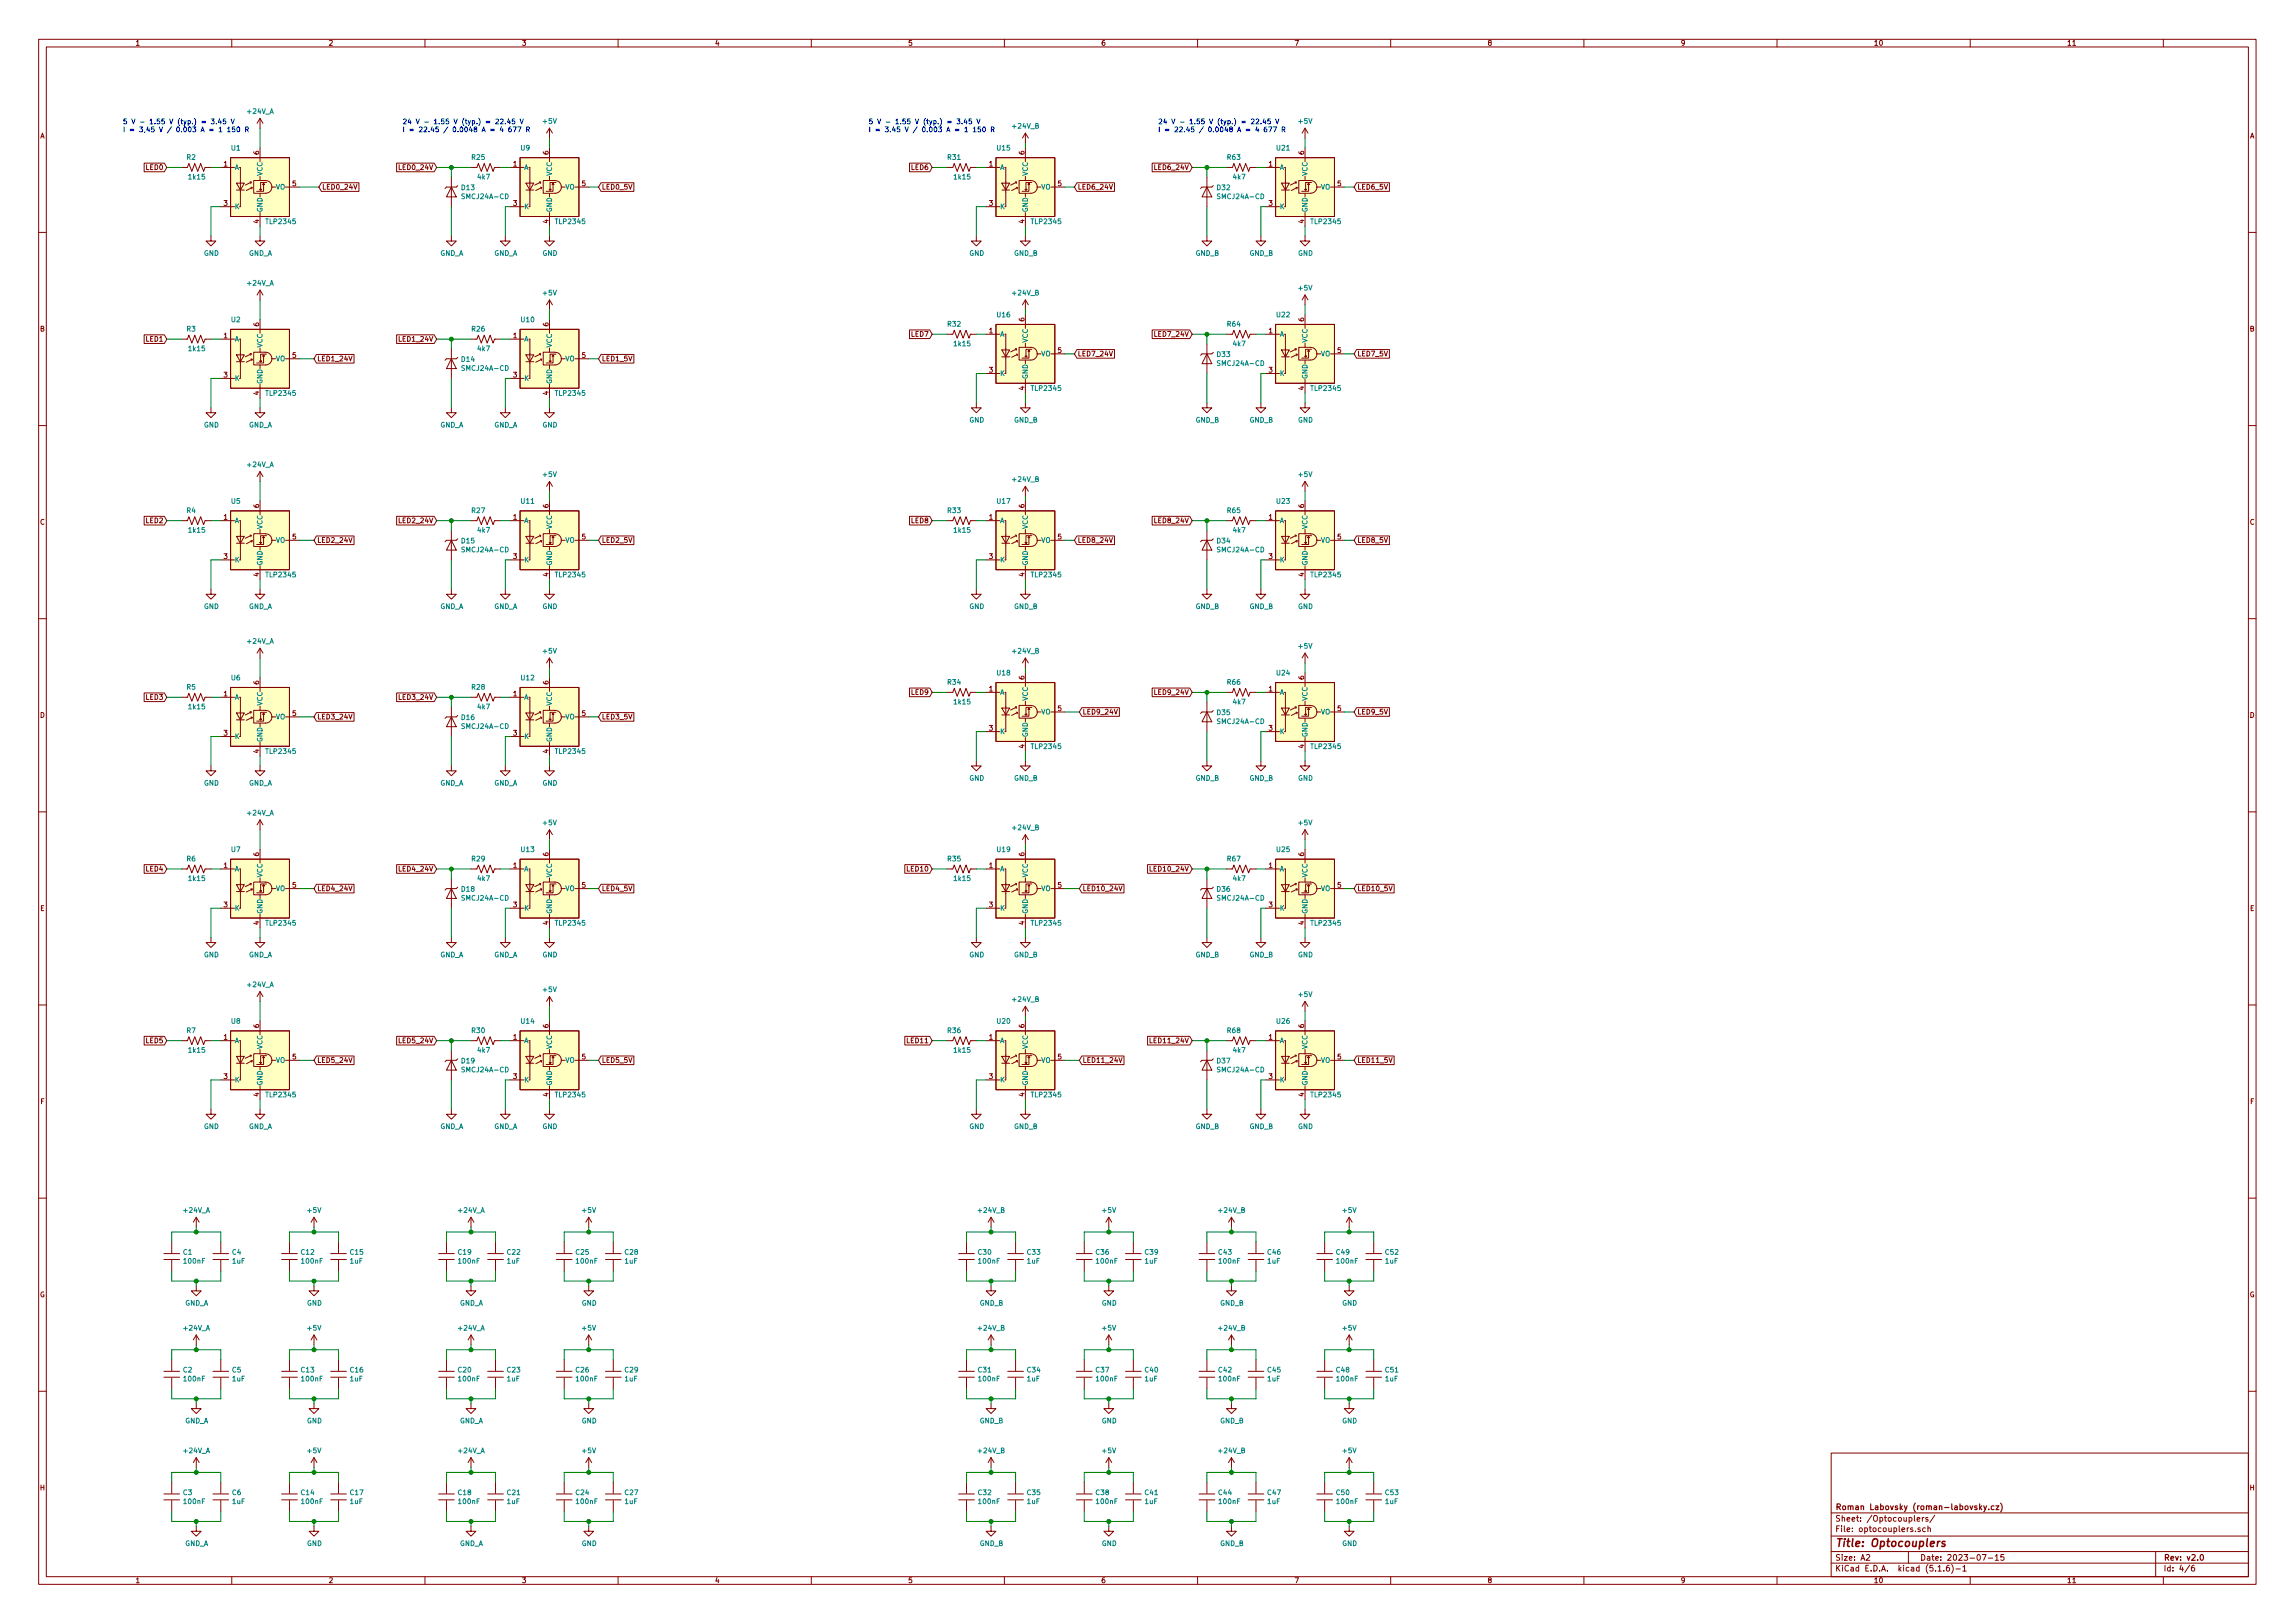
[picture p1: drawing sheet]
<svg xmlns="http://www.w3.org/2000/svg" width="594mm" height="420mm" viewBox="0 0 594 420" stroke-linecap="round" stroke-linejoin="round" font-family="sans-serif">
<defs><g id="words">
<text font-size="2.8" fill="#840000" x="475" y="400.4">Title: Optocouplers</text>
<g font-size="2.1" fill="#840000">
<text x="475" y="393.9">Sheet: /Optocouplers/</text>
<text x="475" y="390.9">Roman Labovsky (roman-labovsky.cz)</text>
<text x="475" y="396.6">File: optocouplers.sch</text>
<text x="475" y="406.8">KiCad E.D.A. kicad (5.1.6)-1</text>
<text x="475" y="404">Size: A2</text>
<text x="497" y="404">Date: 2023-07-15</text>
<text x="560" y="404">Rev: v2.0</text>
<text x="560" y="406.8">Id: 4/6</text>
</g>
<g font-size="1.8" fill="#840000">
<text x="35" y="11.8">1</text>
<text x="85" y="11.8">2</text>
<text x="135" y="11.8">3</text>
<text x="185" y="11.8">4</text>
<text x="235" y="11.8">5</text>
<text x="285" y="11.8">6</text>
<text x="335" y="11.8">7</text>
<text x="385" y="11.8">8</text>
<text x="435" y="11.8">9</text>
<text x="485" y="11.8">10</text>
<text x="535" y="11.8">11</text>
<text x="10.4" y="35.8">A</text>
<text x="582.4" y="35.8">A</text>
<text x="67.1" y="40" transform="rotate(-90 67.1 40)">6</text>
<text x="142" y="40" transform="rotate(-90 142 40)">6</text>
<text x="265.2" y="40" transform="rotate(-90 265.2 40)">6</text>
<text x="337.6" y="40" transform="rotate(-90 337.6 40)">6</text>
<text x="37.9" y="44">LED0</text>
<text x="57.9" y="43.1">1</text>
<text x="103.6" y="44">LED0_24V</text>
<text x="132.9" y="43.1">1</text>
<text x="236" y="44">LED6</text>
<text x="256.1" y="43.1">1</text>
<text x="299.2" y="44">LED6_24V</text>
<text x="328.4" y="43.1">1</text>
<text x="57.9" y="53.3">3</text>
<text x="75.7" y="48.2">5</text>
<text x="83.3" y="49.1">LED0_24V</text>
<text x="132.9" y="53.3">3</text>
<text x="150.6" y="48.2">5</text>
<text x="155.7" y="49.1">LED0_5V</text>
<text x="256.1" y="53.3">3</text>
<text x="273.8" y="48.2">5</text>
<text x="278.9" y="49.1">LED6_24V</text>
<text x="328.4" y="53.3">3</text>
<text x="346.2" y="48.2">5</text>
<text x="351.3" y="49.1">LED6_5V</text>
<text x="67.1" y="57.8" transform="rotate(-90 67.1 57.8)">4</text>
<text x="142" y="57.8" transform="rotate(-90 142 57.8)">4</text>
<text x="265.2" y="57.8" transform="rotate(-90 265.2 57.8)">4</text>
<text x="337.6" y="57.8" transform="rotate(-90 337.6 57.8)">4</text>
<text x="265.2" y="83.2" transform="rotate(-90 265.2 83.2)">6</text>
<text x="337.6" y="83.2" transform="rotate(-90 337.6 83.2)">6</text>
<text x="10.4" y="85.8">B</text>
<text x="37.9" y="88.4">LED1</text>
<text x="57.9" y="87.5">1</text>
<text x="67.1" y="84.5" transform="rotate(-90 67.1 84.5)">6</text>
<text x="103.6" y="88.4">LED1_24V</text>
<text x="132.9" y="87.5">1</text>
<text x="142" y="84.5" transform="rotate(-90 142 84.5)">6</text>
<text x="236" y="87.2">LED7</text>
<text x="256.1" y="86.3">1</text>
<text x="299.2" y="87.2">LED7_24V</text>
<text x="328.4" y="86.3">1</text>
<text x="582.4" y="85.8">B</text>
<text x="75.7" y="92.6">5</text>
<text x="82.1" y="93.5">LED1_24V</text>
<text x="150.6" y="92.6">5</text>
<text x="155.7" y="93.5">LED1_5V</text>
<text x="273.8" y="91.4">5</text>
<text x="278.9" y="92.2">LED7_24V</text>
<text x="346.2" y="91.4">5</text>
<text x="351.3" y="92.2">LED7_5V</text>
<text x="57.9" y="97.7">3</text>
<text x="132.9" y="97.7">3</text>
<text x="256.1" y="96.4">3</text>
<text x="265.2" y="101" transform="rotate(-90 265.2 101)">4</text>
<text x="328.4" y="96.4">3</text>
<text x="337.6" y="101" transform="rotate(-90 337.6 101)">4</text>
<text x="67.1" y="102.3" transform="rotate(-90 67.1 102.3)">4</text>
<text x="142" y="102.3" transform="rotate(-90 142 102.3)">4</text>
<text x="67.1" y="131.5" transform="rotate(-90 67.1 131.5)">6</text>
<text x="142" y="131.5" transform="rotate(-90 142 131.5)">6</text>
<text x="265.2" y="131.5" transform="rotate(-90 265.2 131.5)">6</text>
<text x="337.6" y="131.5" transform="rotate(-90 337.6 131.5)">6</text>
<text x="10.4" y="135.8">C</text>
<text x="37.9" y="135.4">LED2</text>
<text x="57.9" y="134.5">1</text>
<text x="103.6" y="135.4">LED2_24V</text>
<text x="132.9" y="134.5">1</text>
<text x="236" y="135.4">LED8</text>
<text x="256.1" y="134.5">1</text>
<text x="299.2" y="135.4">LED8_24V</text>
<text x="328.4" y="134.5">1</text>
<text x="582.4" y="135.8">C</text>
<text x="75.7" y="139.6">5</text>
<text x="82.1" y="140.5">LED2_24V</text>
<text x="150.6" y="139.6">5</text>
<text x="155.7" y="140.5">LED2_5V</text>
<text x="273.8" y="139.6">5</text>
<text x="278.9" y="140.5">LED8_24V</text>
<text x="346.2" y="139.6">5</text>
<text x="351.3" y="140.5">LED8_5V</text>
<text x="57.9" y="144.7">3</text>
<text x="67.1" y="149.2" transform="rotate(-90 67.1 149.2)">4</text>
<text x="132.9" y="144.7">3</text>
<text x="142" y="149.2" transform="rotate(-90 142 149.2)">4</text>
<text x="256.1" y="144.7">3</text>
<text x="265.2" y="149.2" transform="rotate(-90 265.2 149.2)">4</text>
<text x="328.4" y="144.7">3</text>
<text x="337.6" y="149.2" transform="rotate(-90 337.6 149.2)">4</text>
<text x="67.1" y="177.2" transform="rotate(-90 67.1 177.2)">6</text>
<text x="142" y="177.2" transform="rotate(-90 142 177.2)">6</text>
<text x="236" y="179.9">LED9</text>
<text x="256.1" y="179">1</text>
<text x="265.2" y="175.9" transform="rotate(-90 265.2 175.9)">6</text>
<text x="299.2" y="179.9">LED9_24V</text>
<text x="328.4" y="179">1</text>
<text x="337.6" y="175.9" transform="rotate(-90 337.6 175.9)">6</text>
<text x="10.4" y="185.8">D</text>
<text x="37.9" y="181.1">LED3</text>
<text x="57.9" y="180.3">1</text>
<text x="75.7" y="185.3">5</text>
<text x="103.6" y="181.1">LED3_24V</text>
<text x="132.9" y="180.3">1</text>
<text x="150.6" y="185.3">5</text>
<text x="273.8" y="184.1">5</text>
<text x="280.2" y="185">LED9_24V</text>
<text x="346.2" y="184.1">5</text>
<text x="351.3" y="185">LED9_5V</text>
<text x="582.4" y="185.8">D</text>
<text x="57.9" y="190.4">3</text>
<text x="82.1" y="186.2">LED3_24V</text>
<text x="132.9" y="190.4">3</text>
<text x="155.7" y="186.2">LED3_5V</text>
<text x="256.1" y="189.1">3</text>
<text x="328.4" y="189.1">3</text>
<text x="67.1" y="195" transform="rotate(-90 67.1 195)">4</text>
<text x="142" y="195" transform="rotate(-90 142 195)">4</text>
<text x="265.2" y="193.7" transform="rotate(-90 265.2 193.7)">4</text>
<text x="337.6" y="193.7" transform="rotate(-90 337.6 193.7)">4</text>
<text x="67.1" y="221.6" transform="rotate(-90 67.1 221.6)">6</text>
<text x="142" y="221.6" transform="rotate(-90 142 221.6)">6</text>
<text x="265.2" y="221.6" transform="rotate(-90 265.2 221.6)">6</text>
<text x="337.6" y="221.6" transform="rotate(-90 337.6 221.6)">6</text>
<text x="37.9" y="225.6">LED4</text>
<text x="57.9" y="224.7">1</text>
<text x="103.6" y="225.6">LED4_24V</text>
<text x="132.9" y="224.7">1</text>
<text x="235" y="225.6">LED10</text>
<text x="256.1" y="224.7">1</text>
<text x="298.2" y="225.6">LED10_24V</text>
<text x="328.4" y="224.7">1</text>
<text x="75.7" y="229.8">5</text>
<text x="82.1" y="230.7">LED4_24V</text>
<text x="150.6" y="229.8">5</text>
<text x="155.7" y="230.7">LED4_5V</text>
<text x="273.8" y="229.8">5</text>
<text x="280.2" y="230.7">LED10_24V</text>
<text x="346.2" y="229.8">5</text>
<text x="351.3" y="230.7">LED10_5V</text>
<text x="10.4" y="235.8">E</text>
<text x="57.9" y="234.9">3</text>
<text x="67.1" y="239.4" transform="rotate(-90 67.1 239.4)">4</text>
<text x="132.9" y="234.9">3</text>
<text x="142" y="239.4" transform="rotate(-90 142 239.4)">4</text>
<text x="256.1" y="234.9">3</text>
<text x="265.2" y="239.4" transform="rotate(-90 265.2 239.4)">4</text>
<text x="328.4" y="234.9">3</text>
<text x="337.6" y="239.4" transform="rotate(-90 337.6 239.4)">4</text>
<text x="582.4" y="235.8">E</text>
<text x="57.9" y="269.2">1</text>
<text x="67.1" y="266.1" transform="rotate(-90 67.1 266.1)">6</text>
<text x="132.9" y="269.2">1</text>
<text x="142" y="266.1" transform="rotate(-90 142 266.1)">6</text>
<text x="256.1" y="269.2">1</text>
<text x="265.2" y="266.1" transform="rotate(-90 265.2 266.1)">6</text>
<text x="328.4" y="269.2">1</text>
<text x="337.6" y="266.1" transform="rotate(-90 337.6 266.1)">6</text>
<text x="37.9" y="270">LED5</text>
<text x="75.7" y="274.2">5</text>
<text x="82.1" y="275.1">LED5_24V</text>
<text x="103.6" y="270">LED5_24V</text>
<text x="150.6" y="274.2">5</text>
<text x="155.7" y="275.1">LED5_5V</text>
<text x="235" y="270">LED11</text>
<text x="273.8" y="274.2">5</text>
<text x="280.2" y="275.1">LED11_24V</text>
<text x="298.2" y="270">LED11_24V</text>
<text x="346.2" y="274.2">5</text>
<text x="351.3" y="275.1">LED11_5V</text>
<text x="57.9" y="279.3">3</text>
<text x="132.9" y="279.3">3</text>
<text x="256.1" y="279.3">3</text>
<text x="328.4" y="279.3">3</text>
<text x="10.5" y="285.8">F</text>
<text x="67.1" y="283.9" transform="rotate(-90 67.1 283.9)">4</text>
<text x="142" y="283.9" transform="rotate(-90 142 283.9)">4</text>
<text x="265.2" y="283.9" transform="rotate(-90 265.2 283.9)">4</text>
<text x="337.6" y="283.9" transform="rotate(-90 337.6 283.9)">4</text>
<text x="582.5" y="285.8">F</text>
<text x="10.3" y="335.8">G</text>
<text x="582.3" y="335.8">G</text>
<text x="10.4" y="385.8">H</text>
<text x="582.4" y="385.8">H</text>
<text x="35" y="409.8">1</text>
<text x="85" y="409.8">2</text>
<text x="135" y="409.8">3</text>
<text x="185" y="409.8">4</text>
<text x="235" y="409.8">5</text>
<text x="285" y="409.8">6</text>
<text x="335" y="409.8">7</text>
<text x="385" y="409.8">8</text>
<text x="435" y="409.8">9</text>
<text x="485" y="409.8">10</text>
<text x="535" y="409.8">11</text>
</g>
<g font-size="1.8" fill="#008484">
<text x="64.1" y="29.5">+24V_A</text>
<text x="140.6" y="32">+5V</text>
<text x="262.2" y="33.3">+24V_B</text>
<text x="336.2" y="32">+5V</text>
<text x="48.4" y="41.4">R2</text>
<text x="59.9" y="39">U1</text>
<text x="122.2" y="41.4">R25</text>
<text x="134.8" y="39">U9</text>
<text x="245.4" y="41.4">R31</text>
<text x="258.1" y="39">U15</text>
<text x="317.8" y="41.4">R63</text>
<text x="330.5" y="39">U21</text>
<text x="49" y="46.4">1k15</text>
<text x="60.7" y="44">A</text>
<text x="67.9" y="45.6" transform="rotate(-90 67.9 45.6)">VCC</text>
<text x="123.7" y="46.4">4k7</text>
<text x="135.6" y="44">A</text>
<text x="142.9" y="45.6" transform="rotate(-90 142.9 45.6)">VCC</text>
<text x="247.1" y="46.4">1k15</text>
<text x="258.8" y="44">A</text>
<text x="266.1" y="45.6" transform="rotate(-90 266.1 45.6)">VCC</text>
<text x="319.3" y="46.4">4k7</text>
<text x="331.2" y="44">A</text>
<text x="338.5" y="45.6" transform="rotate(-90 338.5 45.6)">VCC</text>
<text x="71.3" y="49.1">VO</text>
<text x="119.5" y="49.2">D13</text>
<text x="119.9" y="51.5">SMCJ24A-CD</text>
<text x="146.3" y="49.1">VO</text>
<text x="269.5" y="49.1">VO</text>
<text x="315.1" y="49.2">D32</text>
<text x="315.5" y="51.5">SMCJ24A-CD</text>
<text x="341.9" y="49.1">VO</text>
<text x="60.7" y="54.1">K</text>
<text x="67.9" y="55" transform="rotate(-90 67.9 55)">GND</text>
<text x="69.1" y="58">TLP2345</text>
<text x="135.6" y="54.1">K</text>
<text x="142.9" y="55" transform="rotate(-90 142.9 55)">GND</text>
<text x="144" y="58">TLP2345</text>
<text x="258.8" y="54.1">K</text>
<text x="266.1" y="55" transform="rotate(-90 266.1 55)">GND</text>
<text x="267.2" y="58">TLP2345</text>
<text x="331.2" y="54.1">K</text>
<text x="338.5" y="55" transform="rotate(-90 338.5 55)">GND</text>
<text x="339.6" y="58">TLP2345</text>
<text x="52.8" y="66.2">GND</text>
<text x="64.3" y="66.2">GND_A</text>
<text x="113.9" y="66.2">GND_A</text>
<text x="127.8" y="66.2">GND_A</text>
<text x="140.4" y="66.2">GND</text>
<text x="250.9" y="66.2">GND</text>
<text x="262.5" y="66.2">GND_B</text>
<text x="309.4" y="66.2">GND_B</text>
<text x="323.4" y="66.2">GND_B</text>
<text x="336" y="66.2">GND</text>
<text x="64.1" y="73.9">+24V_A</text>
<text x="140.6" y="76.5">+5V</text>
<text x="262.2" y="76.5">+24V_B</text>
<text x="336.2" y="75.2">+5V</text>
<text x="59.9" y="83.4">U2</text>
<text x="135" y="83.4">U10</text>
<text x="258.1" y="82.1">U16</text>
<text x="330.5" y="82.1">U22</text>
<text x="48.4" y="85.8">R3</text>
<text x="60.7" y="88.4">A</text>
<text x="122.2" y="85.8">R26</text>
<text x="135.6" y="88.4">A</text>
<text x="245.4" y="84.5">R32</text>
<text x="247.1" y="89.6">1k15</text>
<text x="258.8" y="87.2">A</text>
<text x="266.1" y="88.7" transform="rotate(-90 266.1 88.7)">VCC</text>
<text x="317.8" y="84.5">R64</text>
<text x="319.3" y="89.6">4k7</text>
<text x="331.2" y="87.2">A</text>
<text x="338.5" y="88.7" transform="rotate(-90 338.5 88.7)">VCC</text>
<text x="49" y="90.9">1k15</text>
<text x="67.9" y="90" transform="rotate(-90 67.9 90)">VCC</text>
<text x="71.3" y="93.5">VO</text>
<text x="119.5" y="93.7">D14</text>
<text x="119.9" y="96">SMCJ24A-CD</text>
<text x="123.7" y="90.9">4k7</text>
<text x="142.9" y="90" transform="rotate(-90 142.9 90)">VCC</text>
<text x="146.3" y="93.5">VO</text>
<text x="269.5" y="92.2">VO</text>
<text x="315.1" y="92.4">D33</text>
<text x="315.5" y="94.7">SMCJ24A-CD</text>
<text x="341.9" y="92.2">VO</text>
<text x="60.7" y="98.6">K</text>
<text x="67.9" y="99.5" transform="rotate(-90 67.9 99.5)">GND</text>
<text x="135.6" y="98.6">K</text>
<text x="142.9" y="99.5" transform="rotate(-90 142.9 99.5)">GND</text>
<text x="258.8" y="97.3">K</text>
<text x="266.1" y="98.2" transform="rotate(-90 266.1 98.2)">GND</text>
<text x="267.2" y="101.2">TLP2345</text>
<text x="331.2" y="97.3">K</text>
<text x="338.5" y="98.2" transform="rotate(-90 338.5 98.2)">GND</text>
<text x="339.6" y="101.2">TLP2345</text>
<text x="69.1" y="102.5">TLP2345</text>
<text x="144" y="102.5">TLP2345</text>
<text x="52.8" y="110.7">GND</text>
<text x="64.3" y="110.7">GND_A</text>
<text x="113.9" y="110.7">GND_A</text>
<text x="127.8" y="110.7">GND_A</text>
<text x="140.4" y="110.7">GND</text>
<text x="250.9" y="109.4">GND</text>
<text x="262.5" y="109.4">GND_B</text>
<text x="309.4" y="109.4">GND_B</text>
<text x="323.4" y="109.4">GND_B</text>
<text x="336" y="109.4">GND</text>
<text x="64.1" y="120.9">+24V_A</text>
<text x="140.6" y="123.5">+5V</text>
<text x="262.2" y="124.7">+24V_B</text>
<text x="336.2" y="123.5">+5V</text>
<text x="59.9" y="130.4">U5</text>
<text x="135" y="130.4">U11</text>
<text x="258.1" y="130.4">U17</text>
<text x="330.5" y="130.4">U23</text>
<text x="48.4" y="132.8">R4</text>
<text x="49" y="137.9">1k15</text>
<text x="60.7" y="135.4">A</text>
<text x="67.9" y="137" transform="rotate(-90 67.9 137)">VCC</text>
<text x="122.2" y="132.8">R27</text>
<text x="123.7" y="137.9">4k7</text>
<text x="135.6" y="135.4">A</text>
<text x="142.9" y="137" transform="rotate(-90 142.9 137)">VCC</text>
<text x="245.4" y="132.8">R33</text>
<text x="247.1" y="137.9">1k15</text>
<text x="258.8" y="135.4">A</text>
<text x="266.1" y="137" transform="rotate(-90 266.1 137)">VCC</text>
<text x="317.8" y="132.8">R65</text>
<text x="319.3" y="137.9">4k7</text>
<text x="331.2" y="135.4">A</text>
<text x="338.5" y="137" transform="rotate(-90 338.5 137)">VCC</text>
<text x="71.3" y="140.5">VO</text>
<text x="119.5" y="140.7">D15</text>
<text x="119.9" y="143">SMCJ24A-CD</text>
<text x="146.3" y="140.5">VO</text>
<text x="269.5" y="140.5">VO</text>
<text x="315.1" y="140.7">D34</text>
<text x="315.5" y="143">SMCJ24A-CD</text>
<text x="341.9" y="140.5">VO</text>
<text x="60.7" y="145.6">K</text>
<text x="67.9" y="146.5" transform="rotate(-90 67.9 146.5)">GND</text>
<text x="69.1" y="149.4">TLP2345</text>
<text x="135.6" y="145.6">K</text>
<text x="142.9" y="146.5" transform="rotate(-90 142.9 146.5)">GND</text>
<text x="144" y="149.4">TLP2345</text>
<text x="258.8" y="145.6">K</text>
<text x="266.1" y="146.5" transform="rotate(-90 266.1 146.5)">GND</text>
<text x="267.2" y="149.4">TLP2345</text>
<text x="331.2" y="145.6">K</text>
<text x="338.5" y="146.5" transform="rotate(-90 338.5 146.5)">GND</text>
<text x="339.6" y="149.4">TLP2345</text>
<text x="52.8" y="157.6">GND</text>
<text x="64.3" y="157.6">GND_A</text>
<text x="113.9" y="157.6">GND_A</text>
<text x="127.8" y="157.6">GND_A</text>
<text x="140.4" y="157.6">GND</text>
<text x="250.9" y="157.6">GND</text>
<text x="262.5" y="157.6">GND_B</text>
<text x="309.4" y="157.6">GND_B</text>
<text x="323.4" y="157.6">GND_B</text>
<text x="336" y="157.6">GND</text>
<text x="64.1" y="166.6">+24V_A</text>
<text x="336.2" y="167.9">+5V</text>
<text x="140.6" y="169.2">+5V</text>
<text x="262.2" y="169.2">+24V_B</text>
<text x="48.4" y="178.5">R5</text>
<text x="59.9" y="176.1">U6</text>
<text x="122.2" y="178.5">R28</text>
<text x="135" y="176.1">U12</text>
<text x="245.4" y="177.3">R34</text>
<text x="258.1" y="174.8">U18</text>
<text x="258.8" y="179.9">A</text>
<text x="317.8" y="177.3">R66</text>
<text x="330.5" y="174.8">U24</text>
<text x="331.2" y="179.9">A</text>
<text x="49" y="183.6">1k15</text>
<text x="60.7" y="181.1">A</text>
<text x="67.9" y="182.7" transform="rotate(-90 67.9 182.7)">VCC</text>
<text x="123.7" y="183.6">4k7</text>
<text x="135.6" y="181.1">A</text>
<text x="142.9" y="182.7" transform="rotate(-90 142.9 182.7)">VCC</text>
<text x="247.1" y="182.3">1k15</text>
<text x="266.1" y="181.4" transform="rotate(-90 266.1 181.4)">VCC</text>
<text x="269.5" y="185">VO</text>
<text x="315.1" y="185.1">D35</text>
<text x="319.3" y="182.3">4k7</text>
<text x="338.5" y="181.4" transform="rotate(-90 338.5 181.4)">VCC</text>
<text x="341.9" y="185">VO</text>
<text x="60.7" y="191.3">K</text>
<text x="71.3" y="186.2">VO</text>
<text x="119.5" y="186.4">D16</text>
<text x="119.9" y="188.7">SMCJ24A-CD</text>
<text x="135.6" y="191.3">K</text>
<text x="146.3" y="186.2">VO</text>
<text x="258.8" y="190">K</text>
<text x="266.1" y="190.9" transform="rotate(-90 266.1 190.9)">GND</text>
<text x="315.5" y="187.4">SMCJ24A-CD</text>
<text x="331.2" y="190">K</text>
<text x="338.5" y="190.9" transform="rotate(-90 338.5 190.9)">GND</text>
<text x="67.9" y="192.2" transform="rotate(-90 67.9 192.2)">GND</text>
<text x="69.1" y="195.2">TLP2345</text>
<text x="142.9" y="192.2" transform="rotate(-90 142.9 192.2)">GND</text>
<text x="144" y="195.2">TLP2345</text>
<text x="267.2" y="193.9">TLP2345</text>
<text x="339.6" y="193.9">TLP2345</text>
<text x="52.8" y="203.4">GND</text>
<text x="64.3" y="203.4">GND_A</text>
<text x="113.9" y="203.4">GND_A</text>
<text x="127.8" y="203.4">GND_A</text>
<text x="140.4" y="203.4">GND</text>
<text x="250.9" y="202.1">GND</text>
<text x="262.5" y="202.1">GND_B</text>
<text x="309.4" y="202.1">GND_B</text>
<text x="323.4" y="202.1">GND_B</text>
<text x="336" y="202.1">GND</text>
<text x="64.1" y="211.1">+24V_A</text>
<text x="140.6" y="213.6">+5V</text>
<text x="262.2" y="214.9">+24V_B</text>
<text x="336.2" y="213.6">+5V</text>
<text x="59.9" y="220.6">U7</text>
<text x="135" y="220.6">U13</text>
<text x="258.1" y="220.6">U19</text>
<text x="330.5" y="220.6">U25</text>
<text x="48.4" y="223">R6</text>
<text x="60.7" y="225.6">A</text>
<text x="67.9" y="227.2" transform="rotate(-90 67.9 227.2)">VCC</text>
<text x="122.2" y="223">R29</text>
<text x="135.6" y="225.6">A</text>
<text x="142.9" y="227.2" transform="rotate(-90 142.9 227.2)">VCC</text>
<text x="245.4" y="223">R35</text>
<text x="258.8" y="225.6">A</text>
<text x="266.1" y="227.2" transform="rotate(-90 266.1 227.2)">VCC</text>
<text x="317.8" y="223">R67</text>
<text x="331.2" y="225.6">A</text>
<text x="338.5" y="227.2" transform="rotate(-90 338.5 227.2)">VCC</text>
<text x="49" y="228.1">1k15</text>
<text x="71.3" y="230.7">VO</text>
<text x="119.5" y="230.8">D18</text>
<text x="119.9" y="233.1">SMCJ24A-CD</text>
<text x="123.7" y="228.1">4k7</text>
<text x="146.3" y="230.7">VO</text>
<text x="247.1" y="228.1">1k15</text>
<text x="269.5" y="230.7">VO</text>
<text x="315.1" y="230.8">D36</text>
<text x="315.5" y="233.1">SMCJ24A-CD</text>
<text x="319.3" y="228.1">4k7</text>
<text x="341.9" y="230.7">VO</text>
<text x="60.7" y="235.8">K</text>
<text x="67.9" y="236.6" transform="rotate(-90 67.9 236.6)">GND</text>
<text x="69.1" y="239.6">TLP2345</text>
<text x="135.6" y="235.8">K</text>
<text x="142.9" y="236.6" transform="rotate(-90 142.9 236.6)">GND</text>
<text x="144" y="239.6">TLP2345</text>
<text x="258.8" y="235.8">K</text>
<text x="266.1" y="236.6" transform="rotate(-90 266.1 236.6)">GND</text>
<text x="267.2" y="239.6">TLP2345</text>
<text x="331.2" y="235.8">K</text>
<text x="338.5" y="236.6" transform="rotate(-90 338.5 236.6)">GND</text>
<text x="339.6" y="239.6">TLP2345</text>
<text x="52.8" y="247.8">GND</text>
<text x="64.3" y="247.8">GND_A</text>
<text x="113.9" y="247.8">GND_A</text>
<text x="127.8" y="247.8">GND_A</text>
<text x="140.4" y="247.8">GND</text>
<text x="250.9" y="247.8">GND</text>
<text x="262.5" y="247.8">GND_B</text>
<text x="309.4" y="247.8">GND_B</text>
<text x="323.4" y="247.8">GND_B</text>
<text x="336" y="247.8">GND</text>
<text x="64.1" y="255.5">+24V_A</text>
<text x="140.6" y="256.8">+5V</text>
<text x="262.2" y="259.4">+24V_B</text>
<text x="336.2" y="258.1">+5V</text>
<text x="48.4" y="267.4">R7</text>
<text x="59.9" y="265">U8</text>
<text x="122.2" y="267.4">R30</text>
<text x="135" y="265">U14</text>
<text x="245.4" y="267.4">R36</text>
<text x="258.1" y="265">U20</text>
<text x="317.8" y="267.4">R68</text>
<text x="330.5" y="265">U26</text>
<text x="49" y="272.5">1k15</text>
<text x="60.7" y="270">A</text>
<text x="67.9" y="271.6" transform="rotate(-90 67.9 271.6)">VCC</text>
<text x="71.3" y="275.1">VO</text>
<text x="119.5" y="275.3">D19</text>
<text x="123.7" y="272.5">4k7</text>
<text x="135.6" y="270">A</text>
<text x="142.9" y="271.6" transform="rotate(-90 142.9 271.6)">VCC</text>
<text x="146.3" y="275.1">VO</text>
<text x="247.1" y="272.5">1k15</text>
<text x="258.8" y="270">A</text>
<text x="266.1" y="271.6" transform="rotate(-90 266.1 271.6)">VCC</text>
<text x="269.5" y="275.1">VO</text>
<text x="315.1" y="275.3">D37</text>
<text x="319.3" y="272.5">4k7</text>
<text x="331.2" y="270">A</text>
<text x="338.5" y="271.6" transform="rotate(-90 338.5 271.6)">VCC</text>
<text x="341.9" y="275.1">VO</text>
<text x="60.7" y="280.2">K</text>
<text x="67.9" y="281.1" transform="rotate(-90 67.9 281.1)">GND</text>
<text x="119.9" y="277.6">SMCJ24A-CD</text>
<text x="135.6" y="280.2">K</text>
<text x="142.9" y="281.1" transform="rotate(-90 142.9 281.1)">GND</text>
<text x="258.8" y="280.2">K</text>
<text x="266.1" y="281.1" transform="rotate(-90 266.1 281.1)">GND</text>
<text x="315.5" y="277.6">SMCJ24A-CD</text>
<text x="331.2" y="280.2">K</text>
<text x="338.5" y="281.1" transform="rotate(-90 338.5 281.1)">GND</text>
<text x="69.1" y="284.1">TLP2345</text>
<text x="144" y="284.1">TLP2345</text>
<text x="267.2" y="284.1">TLP2345</text>
<text x="339.6" y="284.1">TLP2345</text>
<text x="52.8" y="292.3">GND</text>
<text x="64.3" y="292.3">GND_A</text>
<text x="113.9" y="292.3">GND_A</text>
<text x="127.8" y="292.3">GND_A</text>
<text x="140.4" y="292.3">GND</text>
<text x="250.9" y="292.3">GND</text>
<text x="262.5" y="292.3">GND_B</text>
<text x="309.4" y="292.3">GND_B</text>
<text x="323.4" y="292.3">GND_B</text>
<text x="336" y="292.3">GND</text>
<text x="47.6" y="314">+24V_A</text>
<text x="79.7" y="314">+5V</text>
<text x="118.7" y="314">+24V_A</text>
<text x="150.8" y="314">+5V</text>
<text x="253.3" y="314">+24V_B</text>
<text x="285.4" y="314">+5V</text>
<text x="315.5" y="314">+24V_B</text>
<text x="347.6" y="314">+5V</text>
<text x="47.4" y="324.8">C1</text>
<text x="47.7" y="327.1">100nF</text>
<text x="60.1" y="324.8">C4</text>
<text x="60.2" y="327.1">1uF</text>
<text x="78" y="324.8">C12</text>
<text x="78.2" y="327.1">100nF</text>
<text x="90.7" y="327.1">1uF</text>
<text x="90.7" y="324.8">C15</text>
<text x="118.6" y="324.8">C19</text>
<text x="118.8" y="327.1">100nF</text>
<text x="131.3" y="327.1">1uF</text>
<text x="131.3" y="324.8">C22</text>
<text x="149.1" y="324.8">C25</text>
<text x="149.3" y="327.1">100nF</text>
<text x="161.8" y="327.1">1uF</text>
<text x="161.8" y="324.8">C28</text>
<text x="253.3" y="324.8">C30</text>
<text x="253.4" y="327.1">100nF</text>
<text x="265.9" y="327.1">1uF</text>
<text x="266" y="324.8">C33</text>
<text x="283.7" y="324.8">C36</text>
<text x="283.9" y="327.1">100nF</text>
<text x="296.4" y="327.1">1uF</text>
<text x="296.4" y="324.8">C39</text>
<text x="315.5" y="324.8">C43</text>
<text x="315.7" y="327.1">100nF</text>
<text x="328.1" y="327.1">1uF</text>
<text x="328.2" y="324.8">C46</text>
<text x="346" y="324.8">C49</text>
<text x="346.2" y="327.1">100nF</text>
<text x="358.6" y="327.1">1uF</text>
<text x="358.7" y="324.8">C52</text>
<text x="47.8" y="338">GND_A</text>
<text x="79.5" y="338">GND</text>
<text x="118.9" y="338">GND_A</text>
<text x="150.6" y="338">GND</text>
<text x="253.6" y="338">GND_B</text>
<text x="285.2" y="338">GND</text>
<text x="315.8" y="338">GND_B</text>
<text x="347.4" y="338">GND</text>
<text x="47.6" y="344.4">+24V_A</text>
<text x="79.7" y="344.4">+5V</text>
<text x="118.7" y="344.4">+24V_A</text>
<text x="150.8" y="344.4">+5V</text>
<text x="253.3" y="344.4">+24V_B</text>
<text x="285.4" y="344.4">+5V</text>
<text x="315.5" y="344.4">+24V_B</text>
<text x="347.6" y="344.4">+5V</text>
<text x="47.4" y="355.3">C2</text>
<text x="47.7" y="357.6">100nF</text>
<text x="60.1" y="355.3">C5</text>
<text x="60.2" y="357.6">1uF</text>
<text x="78" y="355.3">C13</text>
<text x="78.2" y="357.6">100nF</text>
<text x="90.7" y="357.6">1uF</text>
<text x="90.7" y="355.3">C16</text>
<text x="118.6" y="355.3">C20</text>
<text x="118.8" y="357.6">100nF</text>
<text x="131.3" y="357.6">1uF</text>
<text x="131.3" y="355.3">C23</text>
<text x="149.1" y="355.3">C26</text>
<text x="149.3" y="357.6">100nF</text>
<text x="161.8" y="357.6">1uF</text>
<text x="161.8" y="355.3">C29</text>
<text x="253.3" y="355.3">C31</text>
<text x="253.4" y="357.6">100nF</text>
<text x="265.9" y="357.6">1uF</text>
<text x="266" y="355.3">C34</text>
<text x="283.7" y="355.3">C37</text>
<text x="283.9" y="357.6">100nF</text>
<text x="296.4" y="357.6">1uF</text>
<text x="296.4" y="355.3">C40</text>
<text x="315.5" y="355.3">C42</text>
<text x="315.7" y="357.6">100nF</text>
<text x="328.1" y="357.6">1uF</text>
<text x="328.2" y="355.3">C45</text>
<text x="346" y="355.3">C48</text>
<text x="346.2" y="357.6">100nF</text>
<text x="358.6" y="357.6">1uF</text>
<text x="358.7" y="355.3">C51</text>
<text x="47.8" y="368.5">GND_A</text>
<text x="79.5" y="368.5">GND</text>
<text x="118.9" y="368.5">GND_A</text>
<text x="150.6" y="368.5">GND</text>
<text x="253.6" y="368.5">GND_B</text>
<text x="285.2" y="368.5">GND</text>
<text x="315.8" y="368.5">GND_B</text>
<text x="347.4" y="368.5">GND</text>
<text x="47.6" y="376.2">+24V_A</text>
<text x="79.7" y="376.2">+5V</text>
<text x="118.7" y="376.2">+24V_A</text>
<text x="150.8" y="376.2">+5V</text>
<text x="253.3" y="376.2">+24V_B</text>
<text x="285.4" y="376.2">+5V</text>
<text x="315.5" y="376.2">+24V_B</text>
<text x="347.6" y="376.2">+5V</text>
<text x="47.4" y="387">C3</text>
<text x="47.7" y="389.3">100nF</text>
<text x="60.1" y="387">C6</text>
<text x="60.2" y="389.3">1uF</text>
<text x="78" y="387">C14</text>
<text x="78.2" y="389.3">100nF</text>
<text x="90.7" y="389.3">1uF</text>
<text x="90.7" y="387">C17</text>
<text x="118.6" y="387">C18</text>
<text x="118.8" y="389.3">100nF</text>
<text x="131.3" y="389.3">1uF</text>
<text x="131.3" y="387">C21</text>
<text x="149.1" y="387">C24</text>
<text x="149.3" y="389.3">100nF</text>
<text x="161.8" y="389.3">1uF</text>
<text x="161.8" y="387">C27</text>
<text x="253.3" y="387">C32</text>
<text x="253.4" y="389.3">100nF</text>
<text x="265.9" y="389.3">1uF</text>
<text x="266" y="387">C35</text>
<text x="283.7" y="387">C38</text>
<text x="283.9" y="389.3">100nF</text>
<text x="296.4" y="389.3">1uF</text>
<text x="296.4" y="387">C41</text>
<text x="315.5" y="387">C44</text>
<text x="315.7" y="389.3">100nF</text>
<text x="328.1" y="389.3">1uF</text>
<text x="328.2" y="387">C47</text>
<text x="346" y="387">C50</text>
<text x="346.2" y="389.3">100nF</text>
<text x="358.6" y="389.3">1uF</text>
<text x="358.7" y="387">C53</text>
<text x="47.8" y="400.2">GND_A</text>
<text x="79.5" y="400.2">GND</text>
<text x="118.9" y="400.2">GND_A</text>
<text x="150.6" y="400.2">GND</text>
<text x="253.6" y="400.2">GND_B</text>
<text x="285.2" y="400.2">GND</text>
<text x="315.8" y="400.2">GND_B</text>
<text x="347.4" y="400.2">GND</text>
</g>
<g font-size="1.8" fill="#0000c2">
<text x="31.7" y="32.1">5 V - 1.55 V (typ.) = 3.45 V</text>
<text x="31.7" y="34.2">I = 3,45 V / 0.003 A = 1 150 R</text>
<text x="104.1" y="32.1">24 V - 1.55 V (typ.) = 22.45 V</text>
<text x="104.1" y="34.2">I = 22.45 / 0.0048 A = 4 677 R</text>
<text x="224.8" y="32.1">5 V - 1.55 V (typ.) = 3.45 V</text>
<text x="224.8" y="34.2">I = 3.45 V / 0.003 A = 1 150 R</text>
<text x="299.7" y="32.1">24 V - 1.55 V (typ.) = 22.45 V</text>
<text x="299.7" y="34.2">I = 22.45 / 0.0048 A = 4 677 R</text>
</g>
</g></defs>
<g fill="none" stroke="#840000" stroke-width=".26">
<path d="M10 10.2h574v400h-574zM12 12.2h570v396h-570zM60 10.2v2M110 10.2v2M160 10.2v2M210 10.2v2M260 10.2v2M310 10.2v2M360 10.2v2M410 10.2v2M460 10.2v2M510 10.2v2"/>
<path d="M536.5 11.8h.8M560 10.2v2M67.3 30.6v2.6M67.3 38.3v3.5M67.3 30.6l-.8 1.3M67.3 30.6l.8 1.3M142.2 33.2v2.5M142.2 38.3v3.5M142.2 33.2l-.7 1.3M142.2 33.2l.8 1.3M265.4 34.5v2.5M265.4 38.3v3.5"/>
<path d="M265.4 34.5l-.7 1.2M265.4 34.5l.8 1.2M337.8 33.2v2.5M337.8 38.3v3.5M337.8 33.2l-.7 1.3M337.8 33.2l.8 1.3M37.3 42.2h5.2l.7 1.1-.7 1.2h-5.2zM47 43.3h1.5l.4-1 .8 2.1 .7-2.1 .8 2.1 .7-2.1 .8 2.1 .4-1.1h1.5M57.1 43.3h3.6M57.1 53.5h3.6M59.7 40.8h15.2v15.2h-15.2zM61.2 47.4h2l-1 1.8z"/>
<path d="M61.2 49.2h2M62.2 43.3v10.2M64.7 47.1l.3 .1M65 48.5l.3 .1M65 47.2l-1.5 .7M65 47.2l-.1 .3M65.3 48.6l-1.5 .7M65.3 48.6l-.1 .3M67.3 45.6v1.2M67.3 50.1v.9M67.3 55v3.6M68 47.7l.2-.2 .3 .2z"/>
<path d="M68.2 47.5v2h-1.8M68.7 46.8a1.58 1.58 0 0 1 1.7 1.6h1M68.7 46.7h-3v3.3h3a1.61 1.61 0 0 0 1.7-1.6M69 47.2h-1.5v2.1l.2-.3h-.5l.3 .3M73.9 48.4h3.6M83.2 47.3h9.7v2.2h-9.7l-.7-1.1zM102.7 42.2h9.7l.6 1.1-.6 1.2h-9.7zM116.8 48.4l1.3 2.6h-2.5zM116.8 45.9v7.6M118.5 48l-.4 .4h-2.5l-.4 .4M121.9 43.3h1.5l.4-1 .8 2.1 .7-2.1 .8 2.1 .8-2.1 .7 2.1 .4-1.1h1.5M132.1 43.3h3.5"/>
<path d="M132.1 53.5h3.5M134.6 40.8h15.3v15.2h-15.3zM136.1 47.4h2.1l-1 1.8zM136.1 49.2h2.1M137.2 43.3v10.2M139.6 47.1l.4 .1M139.9 48.5l.3 .1M140 47.2l-1.6 .7M140 47.2l-.1 .3M140.2 48.6l-1.5 .7M140.2 48.6l-.1 .3M142.2 45.6v1.2"/>
<path d="M142.2 50.1v.9M142.2 55v3.6M142.9 47.7l.3-.2 .2 .2zM143.2 47.5v2h-1.8M143.6 46.8a1.58 1.58 0 0 1 1.7 1.6h1M143.7 46.7h-3.1v3.3h3.1a1.61 1.61 0 0 0 1.6-1.6M143.9 47.2h-1.5v2.1l.2-.3h-.5l.3 .3M148.8 48.4h3.6M155.6 47.3h8.5v2.2h-8.5l-.7-1.1zM235.4 42.2h5.3l.6 1.1-.6 1.2h-5.3zM245.1 43.3h1.5l.4-1 .8 2.1 .7-2.1 .8 2.1 .8-2.1 .7 2.1 .4-1.1h1.5M255.3 43.3h3.5"/>
<path d="M255.3 53.5h3.5M257.8 40.8h15.2v15.2h-15.2zM259.3 47.4h2.1l-1.1 1.8zM259.3 49.2h2.1M260.3 43.3v10.2M262.8 47.1l.3 .1M263.1 48.5l.3 .1M263.1 47.2l-1.5 .7M263.1 47.2l-.1 .3M263.4 48.6l-1.5 .7M263.4 48.6l-.1 .3M265.4 45.6v1.2"/>
<path d="M265.4 50.1v.9M265.4 55v3.6M266.1 47.7l.2-.2 .3 .2zM266.3 47.5v2h-1.7M266.8 46.8a1.58 1.58 0 0 1 1.7 1.6h1M266.9 46.7h-3.1v3.3h3.1a1.61 1.61 0 0 0 1.6-1.6M267.1 47.2h-1.5v2.1l.2-.3h-.5l.3 .3M272 48.4h3.6M278.8 47.3h9.7v2.2h-9.7l-.7-1.1zM298.2 42.2h9.8l.6 1.1-.6 1.2h-9.8zM312.4 48.4l1.3 2.6h-2.6zM312.4 45.9v7.6"/>
<path d="M314.1 48l-.4 .4h-2.6l-.3 .4M317.5 43.3h1.5l.4-1 .8 2.1 .7-2.1 .8 2.1 .8-2.1 .7 2.1 .4-1.1h1.5M327.7 43.3h3.5M327.7 53.5h3.5M330.2 40.8h15.2v15.2h-15.2zM331.7 47.4h2.1l-1.1 1.8zM331.7 49.2h2.1M332.7 43.3v10.2M335.2 47.1l.3 .1M335.5 48.5l.3 .1M335.5 47.2l-1.5 .7M335.5 47.2l-.1 .3"/>
<path d="M335.8 48.6l-1.5 .7M335.8 48.6l-.1 .3M337.8 45.6v1.2M337.8 50.1v.9M337.8 55v3.6M338.5 47.7l.2-.2 .3 .2zM338.7 47.5v2h-1.7M339.2 46.8a1.58 1.58 0 0 1 1.7 1.6h1M339.2 46.7h-3v3.3h3a1.61 1.61 0 0 0 1.7-1.6M339.5 47.2h-1.5v2.1l.2-.3h-.5l.3 .3M344.4 48.4h3.6M351.2 47.3h8.5v2.2h-8.5l-.7-1.1z"/>
<path d="M10 60.2h2M54.6 61.1v1.3h1.3l-1.3 1.3-1.3-1.3h1.3M67.3 61.1v1.3h1.3l-1.3 1.3-1.3-1.3h1.3M67.3 75.1v2.5M67.3 75.1l-.8 1.3M67.3 75.1l.8 1.3M116.8 61.1v1.3h1.3l-1.3 1.3-1.2-1.3h1.2M130.8 61.1v1.3h1.3l-1.3 1.3-1.3-1.3h1.3M142.2 61.1v1.3h1.3l-1.3 1.3-1.2-1.3h1.2M142.2 77.6v2.6M142.2 77.6l-.7 1.3M142.2 77.6l.8 1.3"/>
<path d="M252.7 61.1v1.3h1.3l-1.3 1.3-1.2-1.3h1.2M265.4 61.1v1.3h1.3l-1.3 1.3-1.2-1.3h1.2M265.4 77.6v2.6M265.4 77.6l-.7 1.3M265.4 77.6l.8 1.3M312.4 61.1v1.3h1.3l-1.3 1.3-1.3-1.3h1.3M326.4 61.1v1.3h1.3l-1.3 1.3-1.3-1.3h1.3M337.8 61.1v1.3h1.3l-1.3 1.3-1.3-1.3h1.3M337.8 76.4v2.5M337.8 76.4l-.7 1.2M337.8 76.4l.8 1.2M582 60.2h2"/>
<path d="M37.3 86.7h5.2l.7 1.1-.7 1.1h-5.2zM47 87.8h1.5l.4-1 .8 2 .7-2 .8 2 .7-2 .8 2 .4-1h1.5M57.1 87.8h3.6M57.1 98h3.6M59.7 85.3h15.2v15.2h-15.2zM61.2 91.9h2l-1 1.7zM61.2 93.6h2M62.2 87.8v10.2M64.7 91.5l.3 .1M65 92.9l.3 .1M65 91.6l-1.5 .8M65 91.6l-.1 .4"/>
<path d="M65.3 93l-1.5 .8M65.3 93l-.1 .4M67.3 82.7v3.6M67.3 90.1v1.1M67.3 94.5v.9M67.3 99.5v3.5M68 92.2l.2-.3 .3 .3zM68.2 91.9v2.1h-1.8M68.7 91.2a1.58 1.58 0 0 1 1.7 1.7h1M68.7 91.2h-3v3.3h3a1.61 1.61 0 0 0 1.7-1.7M69 91.7h-1.5v2l.2-.2h-.5l.3 .2M73.9 92.9h3.6"/>
<path d="M81.9 91.8h9.7v2.2h-9.7l-.6-1.1zM102.7 86.7h9.7l.6 1.1-.6 1.1h-9.7zM116.8 92.9l1.3 2.5h-2.5zM116.8 90.3v7.7M118.5 92.5l-.4 .4h-2.5l-.4 .4M121.9 87.8h1.5l.4-1 .8 2 .7-2 .8 2 .8-2 .7 2 .4-1h1.5M132.1 87.8h3.5M132.1 98h3.5M134.6 85.3h15.3v15.2h-15.3zM136.1 91.9h2.1l-1 1.7zM136.1 93.6h2.1M137.2 87.8v10.2"/>
<path d="M139.6 91.5l.4 .1M139.9 92.9l.3 .1M140 91.6l-1.6 .8M140 91.6l-.1 .4M140.2 93l-1.5 .8M140.2 93l-.1 .4M142.2 82.7v3.6M142.2 90.1v1.1M142.2 94.5v.9M142.2 99.5v3.5M142.9 92.2l.3-.3 .2 .3zM143.2 91.9v2.1h-1.8"/>
<path d="M143.6 91.2a1.58 1.58 0 0 1 1.7 1.7h1M143.7 91.2h-3.1v3.3h3.1a1.61 1.61 0 0 0 1.6-1.7M143.9 91.7h-1.5v2l.2-.2h-.5l.3 .2M148.8 92.9h3.6M155.6 91.8h8.5v2.2h-8.5l-.7-1.1zM235.4 85.4h5.3l.6 1.1-.6 1.1h-5.3zM245.1 86.5h1.5l.4-1 .8 2 .7-2 .8 2 .8-2 .7 2 .4-1h1.5M255.3 86.5h3.5M255.3 96.7h3.5M257.8 84h15.2v15.2h-15.2zM259.3 90.6h2.1l-1.1 1.8zM259.3 92.4h2.1"/>
<path d="M260.3 86.5v10.2M262.8 90.2l.3 .1M263.1 91.6l.3 .1M263.1 90.3l-1.5 .8M263.1 90.3l-.1 .4M263.4 91.7l-1.5 .8M263.4 91.7l-.1 .4M265.4 81.4v3.6M265.4 88.8v1.2M265.4 93.3v.8M265.4 98.2v3.6M266.1 90.9l.2-.2 .3 .2z"/>
<path d="M266.3 90.7v2h-1.7M266.8 89.9a1.58 1.58 0 0 1 1.7 1.7h1M266.9 89.9h-3.1v3.3h3.1a1.61 1.61 0 0 0 1.6-1.7M267.1 90.4h-1.5v2l.2-.2h-.5l.3 .2M272 91.6h3.6M278.8 90.5h9.7v2.2h-9.7l-.7-1.1zM298.2 85.4h9.8l.6 1.1-.6 1.1h-9.8zM312.4 91.6l1.3 2.5h-2.6zM312.4 89.1v7.6M314.1 91.2l-.4 .4h-2.6l-.3 .4M317.5 86.5h1.5l.4-1 .8 2 .7-2 .8 2 .8-2 .7 2 .4-1h1.5M327.7 86.5h3.5"/>
<path d="M327.7 96.7h3.5M330.2 84h15.2v15.2h-15.2zM331.7 90.6h2.1l-1.1 1.8zM331.7 92.4h2.1M332.7 86.5v10.2M335.2 90.2l.3 .1M335.5 91.6l.3 .1M335.5 90.3l-1.5 .8M335.5 90.3l-.1 .4M335.8 91.7l-1.5 .8M335.8 91.7l-.1 .4M337.8 81.4v3.6"/>
<path d="M337.8 88.8v1.2M337.8 93.3v.8M337.8 98.2v3.6M338.7 90.7v2h-1.7M338.7 90.7l.3 .2h-.5zM339.2 89.9a1.58 1.58 0 0 1 1.7 1.7h1M339.2 89.9h-3v3.3h3a1.61 1.61 0 0 0 1.7-1.7M339.5 90.4h-1.5v2l.2-.2h-.5l.3 .2M344.4 91.6h3.6M351.2 90.5h8.5v2.2h-8.5l-.7-1.1zM10 110.2h2M54.6 105.6v1.2h1.3l-1.3 1.3-1.3-1.3h1.3"/>
<path d="M67.3 105.6v1.2h1.3l-1.3 1.3-1.3-1.3h1.3M116.8 105.6v1.2h1.3l-1.3 1.3-1.2-1.3h1.2M130.8 105.6v1.2h1.3l-1.3 1.3-1.3-1.3h1.3M142.2 105.6v1.2h1.3l-1.3 1.3-1.2-1.3h1.2M252.7 104.3v1.3h1.3l-1.3 1.2-1.2-1.2h1.2M265.4 104.3v1.3h1.3l-1.3 1.2-1.2-1.2h1.2M312.4 104.3v1.3h1.3l-1.3 1.2-1.3-1.2h1.3M326.4 104.3v1.3h1.3l-1.3 1.2-1.3-1.2h1.3M337.8 104.3v1.3h1.3l-1.3 1.2-1.3-1.2h1.3M582 110.2h2M37.3 133.7h5.2l.7 1.1-.7 1.1h-5.2zM47 134.8h1.5l.4-1 .8 2 .7-2 .8 2 .7-2 .8 2 .4-1h1.5"/>
<path d="M57.1 134.8h3.6M59.7 132.2h15.2v15.3h-15.2zM61.2 138.9h2l-1 1.7zM62.2 134.8v10.1M64.7 138.5l.3 .1M65 139.9l.3 .1M65 138.6l-1.5 .8M65 138.6l-.1 .4M65.3 140l-1.5 .8M65.3 140l-.1 .4M67.3 122.1v2.5M67.3 129.7v3.6"/>
<path d="M67.3 137.1v1.1M67.3 122.1l-.8 1.3M67.3 122.1l.8 1.3M68 139.2l.2-.3 .3 .3zM68.2 138.9v2.1h-1.8M68.7 138.2a1.58 1.58 0 0 1 1.7 1.7h1M68.7 138.2h-3v3.3h3a1.61 1.61 0 0 0 1.7-1.7M69 138.7h-1.5v2l.2-.2h-.5l.3 .2M73.9 139.9h3.6M81.9 138.8h9.7v2.2h-9.7l-.6-1.1zM102.7 133.7h9.7l.6 1.1-.6 1.1h-9.7zM116.8 139.9l1.3 2.5h-2.5z"/>
<path d="M116.8 137.3v7.6M118.5 139.5l-.4 .4h-2.5l-.4 .4M121.9 134.8h1.5l.4-1 .8 2 .7-2 .8 2 .8-2 .7 2 .4-1h1.5M132.1 134.8h3.5M134.6 132.2h15.3v15.3h-15.3zM136.1 138.9h2.1l-1 1.7zM137.2 134.8v10.1M139.6 138.5l.4 .1M139.9 139.9l.3 .1M140 138.6l-1.6 .8M140 138.6l-.1 .4M140.2 140l-1.5 .8"/>
<path d="M140.2 140l-.1 .4M142.2 124.6v2.6M142.2 129.7v3.6M142.2 137.1v1.1M142.2 124.6l-.7 1.3M142.2 124.6l.8 1.3M142.9 139.2l.3-.3 .2 .3zM143.2 138.9v2.1h-1.8M143.6 138.2a1.58 1.58 0 0 1 1.7 1.7h1M143.7 138.2h-3.1v3.3h3.1a1.61 1.61 0 0 0 1.6-1.7M143.9 138.7h-1.5v2l.2-.2h-.5l.3 .2M148.8 139.9h3.6"/>
<path d="M155.6 138.8h8.5v2.2h-8.5l-.7-1.1zM235.4 133.7h5.3l.6 1.1-.6 1.1h-5.3zM245.1 134.8h1.5l.4-1 .8 2 .7-2 .8 2 .8-2 .7 2 .4-1h1.5M255.3 134.8h3.5M257.8 132.2h15.2v15.3h-15.2zM259.3 138.9h2.1l-1.1 1.7zM260.3 134.8v10.1M262.8 138.5l.3 .1M263.1 139.9l.3 .1M263.1 138.6l-1.5 .8M263.1 138.6l-.1 .4M263.4 140l-1.5 .8"/>
<path d="M263.4 140l-.1 .4M265.4 125.9l-.7 1.3M265.4 125.9v2.5M265.4 129.7v3.6M265.4 137.1v1.1M265.4 125.9l.8 1.3M266.1 139.2l.2-.3 .3 .3zM266.3 138.9v2.1h-1.7M266.8 138.2a1.58 1.58 0 0 1 1.7 1.7h1M266.9 138.2h-3.1v3.3h3.1a1.61 1.61 0 0 0 1.6-1.7M267.1 138.7h-1.5v2l.2-.2h-.5l.3 .2M272 139.9h3.6"/>
<path d="M278.8 138.8h9.7v2.2h-9.7l-.7-1.1zM298.2 133.7h9.8l.6 1.1-.6 1.1h-9.8zM312.4 139.9l1.3 2.5h-2.6zM312.4 137.3v7.6M314.1 139.5l-.4 .4h-2.6l-.3 .4M317.5 134.8h1.5l.4-1 .8 2 .7-2 .8 2 .8-2 .7 2 .4-1h1.5M327.7 134.8h3.5M330.2 132.2h15.2v15.3h-15.2zM331.7 138.9h2.1l-1.1 1.7zM332.7 134.8v10.1M335.2 138.5l.3 .1M335.5 139.9l.3 .1"/>
<path d="M335.5 138.6l-1.5 .8M335.5 138.6l-.1 .4M335.8 140l-1.5 .8M335.8 140l-.1 .4M337.8 124.6v2.6M337.8 129.7v3.6M337.8 137.1v1.1M337.8 124.6l-.7 1.3M337.8 124.6l.8 1.3M338.5 139.2l.2-.3 .3 .3zM338.7 138.9v2.1h-1.7M339.2 138.2a1.58 1.58 0 0 1 1.7 1.7h1"/>
<path d="M339.2 138.2h-3v3.3h3a1.61 1.61 0 0 0 1.7-1.7M339.5 138.7h-1.5v2l.2-.2h-.5l.3 .2M344.4 139.9h3.6M351.2 138.8h8.5v2.2h-8.5l-.7-1.1zM54.6 152.6v1.2h1.3l-1.3 1.3-1.3-1.3h1.3M57.1 144.9h3.6M61.2 140.6h2M67.3 152.6v1.2h1.3l-1.3 1.3-1.3-1.3h1.3M67.3 141.5v.9M67.3 146.5v3.5M116.8 152.6v1.2h1.3l-1.3 1.3-1.2-1.3h1.2M130.8 152.6v1.2h1.3l-1.3 1.3-1.3-1.3h1.3"/>
<path d="M132.1 144.9h3.5M136.1 140.6h2.1M142.2 152.6v1.2h1.3l-1.3 1.3-1.2-1.3h1.2M142.2 141.5v.9M142.2 146.5v3.5M252.7 152.6v1.2h1.3l-1.3 1.3-1.2-1.3h1.2M255.3 144.9h3.5M259.3 140.6h2.1M265.4 152.6v1.2h1.3l-1.3 1.3-1.2-1.3h1.2M265.4 141.5v.9M265.4 146.5v3.5M312.4 152.6v1.2h1.3l-1.3 1.3-1.3-1.3h1.3"/>
<path d="M326.4 152.6v1.2h1.3l-1.3 1.3-1.3-1.3h1.3M327.7 144.9h3.5M331.7 140.6h2.1M337.8 152.6v1.2h1.3l-1.3 1.3-1.3-1.3h1.3M337.8 141.5v.9M337.8 146.5v3.5M10 160.2h2M37.3 179.4h5.2l.7 1.1-.7 1.1h-5.2zM59.7 178h15.2v15.2h-15.2zM67.3 167.8v2.5M67.3 175.4v3.6M67.3 167.8l-.8 1.3"/>
<path d="M67.3 167.8l.8 1.3M102.7 179.4h9.7l.6 1.1-.6 1.1h-9.7zM134.6 178h15.3v15.2h-15.3zM142.2 170.3v2.6M142.2 175.4v3.6M142.2 170.3l-.7 1.3M142.2 170.3l.8 1.3M235.4 178.1h5.3l.6 1.1-.6 1.2h-5.3zM245.1 179.2h1.5l.4-1 .8 2.1 .7-2.1 .8 2.1 .8-2.1 .7 2.1 .4-1.1h1.5M255.3 179.2h3.5M257.8 176.7h15.2v15.2h-15.2zM260.3 179.2v10.2"/>
<path d="M265.4 170.3v2.6M265.4 174.2v3.5M265.4 170.3l-.7 1.3M265.4 170.3l.8 1.3M298.2 178.1h9.8l.6 1.1-.6 1.2h-9.8zM317.5 179.2h1.5l.4-1 .8 2.1 .7-2.1 .8 2.1 .8-2.1 .7 2.1 .4-1.1h1.5M327.7 179.2h3.5M330.2 176.7h15.2v15.2h-15.2zM332.7 179.2v10.2M337.8 169.1v2.5M337.8 174.2v3.5M337.8 169.1l-.7 1.2"/>
<path d="M337.8 169.1l.8 1.2M582 160.2h2M47 180.5h1.5l.4-1 .8 2 .7-2 .8 2 .7-2 .8 2 .4-1h1.5M54.6 198.3v1.3h1.3l-1.3 1.2-1.3-1.2h1.3M57.1 180.5h3.6M57.1 190.7h3.6M61.2 184.6h2l-1 1.8zM61.2 186.4h2M62.2 180.5v10.2M64.7 184.2l.3 .1M65 185.6l.3 .1M65 184.3l-1.5 .8"/>
<path d="M65 184.3l-.1 .4M65.3 185.7l-1.5 .8M65.3 185.7l-.1 .4M67.3 198.3v1.3h1.3l-1.3 1.2-1.3-1.2h1.3M67.3 182.8v1.1M67.3 187.2v.9M67.3 192.2v3.5M68 184.9l.2-.3 .3 .3zM68.2 184.6v2.1h-1.8M68.7 183.9a1.58 1.58 0 0 1 1.7 1.7h1M68.7 183.9h-3v3.3h3a1.61 1.61 0 0 0 1.7-1.7M69 184.4h-1.5v2l.2-.2h-.5l.3 .2"/>
<path d="M73.9 185.6h3.6M81.9 184.5h9.7v2.2h-9.7l-.6-1.1zM116.8 198.3v1.3h1.3l-1.3 1.2-1.2-1.2h1.2M116.8 185.6l1.3 2.5h-2.5zM116.8 183v7.7M118.5 185.2l-.4 .4h-2.5l-.4 .4M121.9 180.5h1.5l.4-1 .8 2 .7-2 .8 2 .8-2 .7 2 .4-1h1.5M130.8 198.3v1.3h1.3l-1.3 1.2-1.3-1.2h1.3M132.1 180.5h3.5M132.1 190.7h3.5M136.1 184.6h2.1l-1 1.8zM136.1 186.4h2.1"/>
<path d="M137.2 180.5v10.2M139.6 184.2l.4 .1M139.9 185.6l.3 .1M140 184.3l-1.6 .8M140 184.3l-.1 .4M140.2 185.7l-1.5 .8M140.2 185.7l-.1 .4M142.2 198.3v1.3h1.3l-1.3 1.2-1.2-1.2h1.2M142.2 182.8v1.1M142.2 187.2v.9M142.2 192.2v3.5M142.9 184.9l.3-.3 .2 .3z"/>
<path d="M143.2 184.6v2.1h-1.8M143.6 183.9a1.58 1.58 0 0 1 1.7 1.7h1M143.7 183.9h-3.1v3.3h3.1a1.61 1.61 0 0 0 1.6-1.7M143.9 184.4h-1.5v2l.2-.2h-.5l.3 .2M148.8 185.6h3.6M155.6 184.5h8.5v2.2h-8.5l-.7-1.1zM252.7 197v1.3h1.3l-1.3 1.3-1.2-1.3h1.2M255.3 189.4h3.5M259.3 183.3h2.1l-1.1 1.8zM259.3 185.1h2.1M262.8 182.9l.3 .1M263.1 184.3l.3 .1"/>
<path d="M263.1 183l-1.5 .8M263.1 183l-.1 .4M263.4 184.4l-1.5 .8M263.4 184.4l-.1 .4M265.4 197v1.3h1.3l-1.3 1.3-1.2-1.3h1.2M265.4 181.5v1.2M265.4 186v.9M265.4 190.9v3.6M266.1 183.6l.2-.2 .3 .2zM266.3 183.4v2h-1.7M266.8 182.6a1.58 1.58 0 0 1 1.7 1.7h1M266.9 182.6h-3.1v3.3h3.1a1.61 1.61 0 0 0 1.6-1.7"/>
<path d="M267.1 183.1h-1.5v2.1l.2-.3h-.5l.3 .3M272 184.3h3.6M280 183.2h9.8v2.2h-9.8l-.6-1.1zM312.4 197v1.3h1.3l-1.3 1.3-1.3-1.3h1.3M312.4 184.3l1.3 2.6h-2.6zM312.4 181.8v7.6M314.1 183.9l-.4 .4h-2.6l-.3 .4M326.4 197v1.3h1.3l-1.3 1.3-1.3-1.3h1.3M327.7 189.4h3.5M331.7 183.3h2.1l-1.1 1.8zM331.7 185.1h2.1M335.2 182.9l.3 .1"/>
<path d="M335.5 184.3l.3 .1M335.5 183l-1.5 .8M335.5 183l-.1 .4M335.8 184.4l-1.5 .8M335.8 184.4l-.1 .4M337.8 197v1.3h1.3l-1.3 1.3-1.3-1.3h1.3M337.8 181.5v1.2M337.8 186v.9M337.8 190.9v3.6M338.5 183.6l.2-.2 .3 .2zM338.7 183.4v2h-1.7M339.2 182.6a1.58 1.58 0 0 1 1.7 1.7h1"/>
<path d="M339.2 182.6h-3v3.3h3a1.61 1.61 0 0 0 1.7-1.7M339.5 183.1h-1.5v2.1l.2-.3h-.5l.3 .3M344.4 184.3h3.6M351.2 183.2h8.5v2.2h-8.5l-.7-1.1zM10 210.2h2M67.3 212.3v2.5M67.3 219.9v3.5M67.3 212.3l-.8 1.2M67.3 212.3l.8 1.2M142.2 214.8v2.5M142.2 219.9v3.5M142.2 214.8l-.7 1.3"/>
<path d="M142.2 214.8l.8 1.3M265.4 216.1v2.5M265.4 219.9v3.5M265.4 216.1l-.7 1.2M265.4 216.1l.8 1.2M337.8 214.8v2.5M337.8 219.9v3.5M337.8 214.8l-.7 1.3M337.8 214.8l.8 1.3M582 210.2h2M37.3 223.8h5.2l.7 1.2-.7 1.1h-5.2zM47 225h1.5l.4-1.1 .8 2.1 .7-2.1 .8 2.1 .7-2.1 .8 2.1 .4-1h1.5"/>
<path d="M57.1 225h3.6M57.1 235.1h3.6M59.7 222.4h15.2v15.3h-15.2zM61.2 229h2l-1 1.8zM61.2 230.8h2M62.2 225v10.1M64.7 228.7l.3 .1M65 230.1l.3 .1M65 228.8l-1.5 .7M65 228.8l-.1 .3M65.3 230.2l-1.5 .7M65.3 230.2l-.1 .3"/>
<path d="M67.3 227.2v1.2M67.3 231.7v.9M67.3 236.6v3.6M68 229.4l.2-.3 .3 .3zM68.2 229.1v2h-1.8M68.7 228.4a1.58 1.58 0 0 1 1.7 1.6h1M68.7 228.3h-3v3.3h3a1.61 1.61 0 0 0 1.7-1.6M69 228.8h-1.5v2.1l.2-.3h-.5l.3 .3M73.9 230h3.6M81.9 228.9h9.7v2.3h-9.7l-.6-1.2zM102.7 223.8h9.7l.6 1.2-.6 1.1h-9.7zM116.8 230l1.3 2.6h-2.5z"/>
<path d="M116.8 227.5v7.6M118.5 229.7l-.4 .3h-2.5l-.4 .4M121.9 225h1.5l.4-1.1 .8 2.1 .7-2.1 .8 2.1 .8-2.1 .7 2.1 .4-1h1.5M132.1 225h3.5M132.1 235.1h3.5M134.6 222.4h15.3v15.3h-15.3zM136.1 229h2.1l-1 1.8zM136.1 230.8h2.1M137.2 225v10.1M139.6 228.7l.4 .1M139.9 230.1l.3 .1M140 228.8l-1.6 .7"/>
<path d="M140 228.8l-.1 .3M140.2 230.2l-1.5 .7M140.2 230.2l-.1 .3M142.2 227.2v1.2M142.2 231.7v.9M142.2 236.6v3.6M142.9 229.4l.3-.3 .2 .3zM143.2 229.1v2h-1.8M143.6 228.4a1.58 1.58 0 0 1 1.7 1.6h1M143.7 228.3h-3.1v3.3h3.1a1.61 1.61 0 0 0 1.6-1.6M143.9 228.8h-1.5v2.1l.2-.3h-.5l.3 .3M148.8 230h3.6"/>
<path d="M155.6 228.9h8.5v2.3h-8.5l-.7-1.2zM234.2 223.8h6.5l.6 1.2-.6 1.1h-6.5zM245.1 225h1.5l.4-1.1 .8 2.1 .7-2.1 .8 2.1 .8-2.1 .7 2.1 .4-1h1.5M255.3 225h3.5M255.3 235.1h3.5M257.8 222.4h15.2v15.3h-15.2zM259.3 229h2.1l-1.1 1.8zM259.3 230.8h2.1M260.3 225v10.1M262.8 228.7l.3 .1M263.1 230.1l.3 .1M263.1 228.8l-1.5 .7"/>
<path d="M263.1 228.8l-.1 .3M263.4 230.2l-1.5 .7M263.4 230.2l-.1 .3M265.4 227.2v1.2M265.4 231.7v.9M265.4 236.6v3.6M266.1 229.4l.2-.3 .3 .3zM266.3 229.1v2h-1.7M266.8 228.4a1.58 1.58 0 0 1 1.7 1.6h1M266.9 228.3h-3.1v3.3h3.1a1.61 1.61 0 0 0 1.6-1.6M267.1 228.8h-1.5v2.1l.2-.3h-.5l.3 .3M272 230h3.6"/>
<path d="M280 228.9h11v2.3h-11l-.6-1.2zM289.6 229.3l.4 1.3 .5-1.3M297.1 223.8h10.9l.6 1.2-.6 1.1h-10.9zM297.7 224.2v1.3h.6M312.4 230l1.3 2.6h-2.6zM312.4 227.5v7.6M314.1 229.7l-.4 .3h-2.6l-.3 .4M317.5 225h1.5l.4-1.1 .8 2.1 .7-2.1 .8 2.1 .8-2.1 .7 2.1 .4-1h1.5M327.7 225h3.5M327.7 235.1h3.5M330.2 222.4h15.2v15.3h-15.2zM331.7 229h2.1l-1.1 1.8z"/>
<path d="M331.7 230.8h2.1M332.7 225v10.1M335.2 228.7l.3 .1M335.5 230.1l.3 .1M335.5 228.8l-1.5 .7M335.5 228.8l-.1 .3M335.8 230.2l-1.5 .7M335.8 230.2l-.1 .3M337.8 227.2v1.2M337.8 231.7v.9M337.8 236.6v3.6M338.5 229.4l.2-.3 .3 .3z"/>
<path d="M338.7 229.1v2h-1.7M339.2 228.4a1.58 1.58 0 0 1 1.7 1.6h1M339.2 228.3h-3v3.3h3a1.61 1.61 0 0 0 1.7-1.6M339.5 228.8h-1.5v2.1l.2-.3h-.5l.3 .3M344.4 230h3.6M351.2 228.9h9.7v2.3h-9.7l-.7-1.2zM54.6 242.7v1.3h1.3l-1.3 1.3-1.3-1.3h1.3M67.3 242.7v1.3h1.3l-1.3 1.3-1.3-1.3h1.3M67.3 256.7v2.5M67.3 256.7l-.8 1.3M67.3 256.7l.8 1.3M116.8 242.7v1.3h1.3l-1.3 1.3-1.2-1.3h1.2"/>
<path d="M130.8 242.7v1.3h1.3l-1.3 1.3-1.3-1.3h1.3M142.2 242.7v1.3h1.3l-1.3 1.3-1.2-1.3h1.2M142.2 258l-.7 1.2M142.2 258v2.5M142.2 258l.8 1.2M252.7 242.7v1.3h1.3l-1.3 1.3-1.2-1.3h1.2M265.4 242.7v1.3h1.3l-1.3 1.3-1.2-1.3h1.2M312.4 242.7v1.3h1.3l-1.3 1.3-1.3-1.3h1.3M326.4 242.7v1.3h1.3l-1.3 1.3-1.3-1.3h1.3M337.8 242.7v1.3h1.3l-1.3 1.3-1.3-1.3h1.3M337.8 259.2v2.6M337.8 259.2l-.7 1.3"/>
<path d="M337.8 259.2l.8 1.3M10 260.2h2M37.3 268.3h5.2l.7 1.1-.7 1.1h-5.2zM47 269.4h1.5l.4-1 .8 2 .7-2 .8 2 .7-2 .8 2 .4-1h1.5M57.1 269.4h3.6M57.1 279.6h3.6M59.7 266.9h15.2v15.2h-15.2zM61.2 273.5h2l-1 1.8zM61.2 275.3h2M62.2 269.4v10.2M64.7 273.1l.3 .1M65 274.5l.3 .1"/>
<path d="M65 273.2l-1.5 .8M65 273.2l-.1 .4M65.3 274.6l-1.5 .8M65.3 274.6l-.1 .4M67.3 264.3v3.6M67.3 271.7v1.1M67.3 276.1v.9M68.2 273.5v2.1h-1.8M68.2 273.5l.3 .3h-.5zM68.7 272.8a1.58 1.58 0 0 1 1.7 1.7h1M68.7 272.8h-3v3.3h3a1.61 1.61 0 0 0 1.7-1.7M69 273.3h-1.5v2l.2-.2h-.5l.3 .2"/>
<path d="M73.9 274.5h3.6M81.9 273.4h9.7v2.2h-9.7l-.6-1.1zM102.7 268.3h9.7l.6 1.1-.6 1.1h-9.7zM116.8 274.5l1.3 2.5h-2.5zM116.8 271.9v7.7M118.5 274.1l-.4 .4h-2.5l-.4 .4M121.9 269.4h1.5l.4-1 .8 2 .7-2 .8 2 .8-2 .7 2 .4-1h1.5M132.1 269.4h3.5M132.1 279.6h3.5M134.6 266.9h15.3v15.2h-15.3zM136.1 273.5h2.1l-1 1.8zM136.1 275.3h2.1"/>
<path d="M137.2 269.4v10.2M139.6 273.1l.4 .1M139.9 274.5l.3 .1M140 273.2l-1.6 .8M140 273.2l-.1 .4M140.2 274.6l-1.5 .8M140.2 274.6l-.1 .4M142.2 264.3v3.6M142.2 271.7v1.1M142.2 276.1v.9M142.9 273.8l.3-.3 .2 .3zM143.2 273.5v2.1h-1.8"/>
<path d="M143.6 272.8a1.58 1.58 0 0 1 1.7 1.7h1M143.7 272.8h-3.1v3.3h3.1a1.61 1.61 0 0 0 1.6-1.7M143.9 273.3h-1.5v2l.2-.2h-.5l.3 .2M148.8 274.5h3.6M155.6 273.4h8.5v2.2h-8.5l-.7-1.1zM234.2 268.3h6.5l.6 1.1-.6 1.1h-6.5zM245.1 269.4h1.5l.4-1 .8 2 .7-2 .8 2 .8-2 .7 2 .4-1h1.5M255.3 269.4h3.5M255.3 279.6h3.5M257.8 266.9h15.2v15.2h-15.2zM259.3 273.5h2.1l-1.1 1.8zM259.3 275.3h2.1"/>
<path d="M260.3 269.4v10.2M262.8 273.1l.3 .1M263.1 274.5l.3 .1M263.1 273.2l-1.5 .8M263.1 273.2l-.1 .4M263.4 274.6l-1.5 .8M263.4 274.6l-.1 .4M265.4 260.5v2.6M265.4 264.3v3.6M265.4 271.7v1.1M265.4 276.1v.9M265.4 260.5l-.7 1.3"/>
<path d="M265.4 260.5l.8 1.3M266.1 273.8l.2-.3 .3 .3zM266.3 273.5v2.1h-1.7M266.8 272.8a1.58 1.58 0 0 1 1.7 1.7h1M266.9 272.8h-3.1v3.3h3.1a1.61 1.61 0 0 0 1.6-1.7M267.1 273.3h-1.5v2l.2-.2h-.5l.3 .2M272 274.5h3.6M280 273.4h11v2.2h-11l-.6-1.1zM289.6 273.8l.4 1.2 .5-1.2M297.1 268.3h10.9l.6 1.1-.6 1.1h-10.9zM297.7 268.7v1.3h.6M312.4 274.5l1.3 2.5h-2.6z"/>
<path d="M312.4 271.9v7.7M314.1 274.1l-.4 .4h-2.6l-.3 .4M317.5 269.4h1.5l.4-1 .8 2 .7-2 .8 2 .8-2 .7 2 .4-1h1.5M327.7 269.4h3.5M327.7 279.6h3.5M330.2 266.9h15.2v15.2h-15.2zM331.7 273.5h2.1l-1.1 1.8zM331.7 275.3h2.1M332.7 269.4v10.2M335.2 273.1l.3 .1M335.5 274.5l.3 .1M335.5 273.2l-1.5 .8"/>
<path d="M335.5 273.2l-.1 .4M335.8 274.6l-1.5 .8M335.8 274.6l-.1 .4M337.8 264.3v3.6M337.8 271.7v1.1M337.8 276.1v.9M338.7 273.5v2.1h-1.7M338.7 273.5l.3 .3h-.5zM339.2 272.8a1.58 1.58 0 0 1 1.7 1.7h1M339.2 272.8h-3v3.3h3a1.61 1.61 0 0 0 1.7-1.7M339.5 273.3h-1.5v2l.2-.2h-.5l.3 .2M344.4 274.5h3.6"/>
<path d="M351.2 273.4h9.7v2.2h-9.7l-.7-1.1zM582 260.2h2M54.6 287.2v1.3h1.3l-1.3 1.2-1.3-1.2h1.3M67.3 287.2v1.3h1.3l-1.3 1.2-1.3-1.2h1.3M67.3 281.1v3.5M116.8 287.2v1.3h1.3l-1.3 1.2-1.2-1.2h1.2M130.8 287.2v1.3h1.3l-1.3 1.2-1.3-1.2h1.3M142.2 287.2v1.3h1.3l-1.3 1.2-1.2-1.2h1.2M142.2 281.1v3.5M252.7 287.2v1.3h1.3l-1.3 1.2-1.2-1.2h1.2M265.4 287.2v1.3h1.3l-1.3 1.2-1.2-1.2h1.2M265.4 281.1v3.5"/>
<path d="M312.4 287.2v1.3h1.3l-1.3 1.2-1.3-1.2h1.3M326.4 287.2v1.3h1.3l-1.3 1.2-1.3-1.2h1.3M337.8 287.2v1.3h1.3l-1.3 1.2-1.3-1.2h1.3M337.8 281.1v3.5M10 310.2h2M50.8 315.1v2.6M50.8 315.1l-.8 1.3M50.8 315.1l.8 1.3M81.3 315.1v2.6M81.3 315.1l-.8 1.3M81.3 315.1l.7 1.3M121.9 315.1l-.7 1.3"/>
<path d="M121.9 315.1v2.6M121.9 315.1l.8 1.3M152.4 315.1v2.6M152.4 315.1l-.8 1.3M152.4 315.1l.8 1.3M256.5 315.1l-.7 1.3M256.5 315.1v2.6M256.5 315.1l.8 1.3M287 315.1l-.7 1.3M287 315.1v2.6M287 315.1l.8 1.3M318.8 315.1v2.6"/>
<path d="M318.8 315.1l-.8 1.3M318.8 315.1l.7 1.3M349.2 315.1v2.6M349.2 315.1l-.7 1.3M349.2 315.1l.8 1.3M582 310.2h2M42.4 324.5h4.1M42.4 326.1h4.1M44.4 321.5v2.9M44.4 326.2v2.9M50.8 332.9v1.3h1.3l-1.3 1.2-1.3-1.2h1.3M55.1 324.5h4.1"/>
<path d="M55.1 326.1h4.1M57.1 321.5v2.9M57.1 326.2v2.9M72.9 324.5h4.1M72.9 326.1h4.1M74.9 321.5v2.9M74.9 326.2v2.9M81.3 332.9v1.3h1.2l-1.2 1.2-1.3-1.2h1.3M85.6 324.5h4.1M85.6 326.1h4.1M87.6 321.5v2.9M87.6 326.2v2.9"/>
<path d="M113.5 324.5h4.1M113.5 326.1h4.1M115.6 321.5v2.9M115.6 326.2v2.9M121.9 332.9v1.3h1.3l-1.3 1.2-1.3-1.2h1.3M126.2 324.5h4.1M126.2 326.1h4.1M128.3 321.5v2.9M128.3 326.2v2.9M144 324.5h4.1M144 326.1h4.1M146 321.5v2.9"/>
<path d="M146 326.2v2.9M152.4 332.9v1.3h1.3l-1.3 1.2-1.3-1.2h1.3M156.7 324.5h4.1M156.7 326.1h4.1M158.7 321.5v2.9M158.7 326.2v2.9M248.2 324.5h4M248.2 326.1h4M250.2 321.5v2.9M250.2 326.2v2.9M256.5 332.9v1.3h1.3l-1.3 1.2-1.2-1.2h1.2M260.9 324.5h4"/>
<path d="M260.9 326.1h4M262.9 321.5v2.9M262.9 326.2v2.9M278.6 324.5h4.1M278.6 326.1h4.1M280.7 321.5v2.9M280.7 326.2v2.9M287 332.9v1.3h1.3l-1.3 1.2-1.3-1.2h1.3M291.3 324.5h4.1M291.3 326.1h4.1M293.4 321.5v2.9M293.4 326.2v2.9"/>
<path d="M310.4 324.5h4.1M310.4 326.1h4.1M312.4 321.5v2.9M312.4 326.2v2.9M318.8 332.9v1.3h1.2l-1.2 1.2-1.3-1.2h1.3M323.1 324.5h4.1M323.1 326.1h4.1M325.1 321.5v2.9M325.1 326.2v2.9M340.9 324.5h4M340.9 326.1h4M342.9 321.5v2.9"/>
<path d="M342.9 326.2v2.9M349.2 332.9v1.3h1.3l-1.3 1.2-1.2-1.2h1.2M353.6 324.5h4M353.6 326.1h4M355.6 321.5v2.9M355.6 326.2v2.9M42.4 355h4.1M42.4 356.5h4.1M44.4 352v2.9M44.4 356.7v2.9M50.8 345.6l-.8 1.3M50.8 345.6v2.5"/>
<path d="M50.8 345.6l.8 1.3M55.1 355h4.1M55.1 356.5h4.1M57.1 352v2.9M57.1 356.7v2.9M72.9 355h4.1M72.9 356.5h4.1M74.9 352v2.9M74.9 356.7v2.9M81.3 345.6v2.5M81.3 345.6l-.8 1.3M81.3 345.6l.7 1.3"/>
<path d="M85.6 355h4.1M85.6 356.5h4.1M87.6 352v2.9M87.6 356.7v2.9M113.5 355h4.1M113.5 356.5h4.1M115.6 352v2.9M115.6 356.7v2.9M121.9 345.6v2.5M121.9 345.6l-.7 1.3M121.9 345.6l.8 1.3M126.2 355h4.1"/>
<path d="M126.2 356.5h4.1M128.3 352v2.9M128.3 356.7v2.9M144 355h4.1M144 356.5h4.1M146 352v2.9M146 356.7v2.9M152.4 345.6v2.5M152.4 345.6l-.8 1.3M152.4 345.6l.8 1.3M156.7 355h4.1M156.7 356.5h4.1"/>
<path d="M158.7 352v2.9M158.7 356.7v2.9M248.2 355h4M248.2 356.5h4M250.2 352v2.9M250.2 356.7v2.9M256.5 345.6v2.5M256.5 345.6l-.7 1.3M256.5 345.6l.8 1.3M260.9 355h4M260.9 356.5h4M262.9 352v2.9"/>
<path d="M262.9 356.7v2.9M278.6 355h4.1M278.6 356.5h4.1M280.7 352v2.9M280.7 356.7v2.9M287 345.6v2.5M287 345.6l-.7 1.3M287 345.6l.8 1.3M291.3 355h4.1M291.3 356.5h4.1M293.4 352v2.9M293.4 356.7v2.9"/>
<path d="M310.4 355h4.1M310.4 356.5h4.1M312.4 352v2.9M312.4 356.7v2.9M318.8 345.6l-.8 1.3M318.8 345.6v2.5M318.8 345.6l.7 1.3M323.1 355h4.1M323.1 356.5h4.1M325.1 352v2.9M325.1 356.7v2.9M340.9 355h4"/>
<path d="M340.9 356.5h4M342.9 352v2.9M342.9 356.7v2.9M349.2 345.6l-.7 1.3M349.2 345.6v2.5M349.2 345.6l.8 1.3M353.6 355h4M353.6 356.5h4M355.6 352v2.9M355.6 356.7v2.9M10 360.2h2M50.8 363.4v1.3h1.3l-1.3 1.2-1.3-1.2h1.3"/>
<path d="M50.8 377.4v2.5M50.8 377.4l-.8 1.2M50.8 377.4l.8 1.2M81.3 363.4v1.3h1.2l-1.2 1.2-1.3-1.2h1.3M81.3 377.4l-.8 1.2M81.3 377.4v2.5M81.3 377.4l.7 1.2M121.9 363.4v1.3h1.3l-1.3 1.2-1.3-1.2h1.3M121.9 377.4v2.5M121.9 377.4l-.7 1.2M121.9 377.4l.8 1.2M152.4 363.4v1.3h1.3l-1.3 1.2-1.3-1.2h1.3"/>
<path d="M152.4 377.4l-.8 1.2M152.4 377.4v2.5M152.4 377.4l.8 1.2M256.5 363.4v1.3h1.3l-1.3 1.2-1.2-1.2h1.2M256.5 377.4v2.5M256.5 377.4l-.7 1.2M256.5 377.4l.8 1.2M287 363.4v1.3h1.3l-1.3 1.2-1.3-1.2h1.3M287 377.4v2.5M287 377.4l-.7 1.2M287 377.4l.8 1.2M318.8 363.4v1.3h1.2l-1.2 1.2-1.3-1.2h1.3"/>
<path d="M318.8 377.4v2.5M318.8 377.4l-.8 1.2M318.8 377.4l.7 1.2M349.2 363.4v1.3h1.3l-1.3 1.2-1.2-1.2h1.2M349.2 377.4v2.5M349.2 377.4l-.7 1.2M349.2 377.4l.8 1.2M474 376.2h108v32h-108zM582 360.2h2M42.4 386.8h4.1M42.4 388.3h4.1M44.4 383.7v2.9"/>
<path d="M44.4 388.4v2.9M50.8 395.1v1.3h1.3l-1.3 1.3-1.3-1.3h1.3M55.1 386.8h4.1M55.1 388.3h4.1M57.1 383.7v2.9M57.1 388.4v2.9M72.9 386.8h4.1M72.9 388.3h4.1M74.9 383.7v2.9M74.9 388.4v2.9M81.3 395.1v1.3h1.2l-1.2 1.3-1.3-1.3h1.3M85.6 386.8h4.1"/>
<path d="M85.6 388.3h4.1M87.6 383.7v2.9M87.6 388.4v2.9M113.5 386.8h4.1M113.5 388.3h4.1M115.6 383.7v2.9M115.6 388.4v2.9M121.9 395.1v1.3h1.3l-1.3 1.3-1.3-1.3h1.3M126.2 386.8h4.1M126.2 388.3h4.1M128.3 383.7v2.9M128.3 388.4v2.9"/>
<path d="M144 386.8h4.1M144 388.3h4.1M146 383.7v2.9M146 388.4v2.9M152.4 395.1v1.3h1.3l-1.3 1.3-1.3-1.3h1.3M156.7 386.8h4.1M156.7 388.3h4.1M158.7 383.7v2.9M158.7 388.4v2.9M248.2 386.8h4M248.2 388.3h4M250.2 383.7v2.9"/>
<path d="M250.2 388.4v2.9M256.5 395.1v1.3h1.3l-1.3 1.3-1.2-1.3h1.2M260.9 386.8h4M260.9 388.3h4M262.9 383.7v2.9M262.9 388.4v2.9M278.6 386.8h4.1M278.6 388.3h4.1M280.7 383.7v2.9M280.7 388.4v2.9M287 395.1v1.3h1.3l-1.3 1.3-1.3-1.3h1.3M291.3 386.8h4.1"/>
<path d="M291.3 388.3h4.1M293.4 383.7v2.9M293.4 388.4v2.9M310.4 386.8h4.1M310.4 388.3h4.1M312.4 383.7v2.9M312.4 388.4v2.9M318.8 395.1v1.3h1.2l-1.2 1.3-1.3-1.3h1.3M323.1 386.8h4.1M323.1 388.3h4.1M325.1 383.7v2.9M325.1 388.4v2.9"/>
<path d="M340.9 386.8h4M340.9 388.3h4M342.9 383.7v2.9M342.9 388.4v2.9M349.2 395.1v1.3h1.3l-1.3 1.3-1.2-1.3h1.2M353.6 386.8h4M353.6 388.3h4M355.6 383.7v2.9M355.6 388.4v2.9M474 397.7h108M474 391.7h108M495.8 396.4v.1"/>
<path d="M496.3 393.3l.7-.1-.1-.3-.4-.1-.2 .2v.7h.6M497.1 395.6l-.4-.1-.2 .2v.3l.6 .1v.3h-.6M497.6 392.8v1M498 392.8l-.4 .3M498.4 395.6l-.4-.1-.3 .3 .1 .6h.6M499.1 395.6h.5l.1 .9M499.1 392.9l-.4-.1-.2 .2 .1 .3 .5 .1v.3h-.6M499.1 395v1.5M500.8 392.2l-1.3 2M60 408.2v2M110 408.2v2M160 408.2v2"/>
<path d="M210 408.2v2M260 408.2v2M310 408.2v2M360 408.2v2M410 408.2v2M460 408.2v2M474 404.7h108M474 401.7h108M483.1 402.6l.6-.2 .3 .5-.9 1h.9M494 401.7v3M501.7 406.7h.8M503.2 406.6v.1"/>
<path d="M504.5 405.2l-.4 .1-.2 .3-.1 .8 .3 .3 .5-.1-.1-.7-.4-.1-.3 .3M505.2 405a1.71 1.71 0 0 1 0 2.3M506.3 406.2h1.2M508.1 405.7l.4-.5v1.5M508.1 406.7h.9M510 408.2v2M513.1 402.4h1l-.6 1.5M514.7 403.4h1.1M516.5 402.9l.4-.5v1.5M516.5 403.9h.8M518.7 402.4h-.7l-.1 .7h.7l.1 .7h-.8M536.5 409.7h.8"/>
<path d="M558 401.7v6.5M560 408.2v2M566.8 405.1l-1.2 2M568 405.2h-.3l-.4 .4v.8l.3 .3 .4-.1v-.7l-.4-.1-.3 .3"/>
</g>
<path d="M513.5 389.8l.4 1M514.2 389.8l-.7 1.5M514.8 390.7v.1M516.2 389.9l-.5-.1-.3 .3 .2 .6h.6M516.7 389.8h.7l-.7 1h.7M517.9 389.1a1.71 1.71 0 0 1 0 2.3M569.7 402.6l.2-.2a.8 .8 0 0 1 .5 .8 .8 .8 0 0 1-.5 .7l-.4-.5z" fill="none" stroke="#840000" stroke-width=".3"/>
<path d="M502.2 399l-.4 .1-.2 .3M503.5 399.1l-.5-.1-.3 .3 .1 .3 .6 .2v.4h-.8" fill="none" stroke="#840000" stroke-width=".41"/>
<g fill="#ffffc2" stroke="#ffffc2" stroke-width=".26">
<path d="M257.8 132.2h15.2v15.3h-15.2z"/>
<path d="M330.2 132.2h15.2v15.3h-15.2z"/>
<path d="M330.2 84h15.2v15.2h-15.2z"/>
<path d="M330.2 176.7h15.2v15.2h-15.2z"/>
<path d="M257.8 176.7h15.2v15.2h-15.2z"/>
<path d="M257.8 40.8h15.2v15.2h-15.2z"/>
<path d="M59.7 40.8h15.2v15.2h-15.2z"/>
<path d="M257.8 84h15.2v15.2h-15.2z"/>
<path d="M330.2 40.8h15.2v15.2h-15.2z"/>
<path d="M330.2 222.4h15.2v15.3h-15.2z"/>
<path d="M257.8 222.4h15.2v15.3h-15.2z"/>
<path d="M330.2 266.9h15.2v15.2h-15.2z"/>
<path d="M257.8 266.9h15.2v15.2h-15.2z"/>
<path d="M59.7 178h15.2v15.2h-15.2z"/>
<path d="M134.6 178h15.3v15.2h-15.3z"/>
<path d="M134.6 132.2h15.3v15.3h-15.3z"/>
<path d="M59.7 222.4h15.2v15.3h-15.2z"/>
<path d="M59.7 85.3h15.2v15.2h-15.2z"/>
<path d="M134.6 40.8h15.3v15.2h-15.3z"/>
<path d="M134.6 85.3h15.3v15.2h-15.3z"/>
<path d="M59.7 132.2h15.2v15.3h-15.2z"/>
<path d="M134.6 266.9h15.3v15.2h-15.3z"/>
<path d="M59.7 266.9h15.2v15.2h-15.2z"/>
<path d="M134.6 222.4h15.3v15.3h-15.3z"/>
</g>
<g fill="none" stroke="#008400" stroke-width=".26">
<path d="M67.3 33.2v5.1M142.2 35.7v2.6M265.4 37v1.3M337.8 35.7v2.6M43.2 43.3h3.8M54.6 43.3h2.5M57.1 53.5h-2.5v7.6M67.3 58.6v2.5M77.5 48.4h5M113 43.3h8.9M116.8 43.3v2.6M116.8 53.5v7.6"/>
<path d="M129.5 43.3h2.6M132.1 53.5h-1.3v7.6M142.2 58.6v2.5M152.4 48.4h2.5M241.3 43.3h3.8M252.7 43.3h2.6M255.3 53.5h-2.6v7.6M265.4 58.6v2.5M275.6 48.4h2.5M308.6 43.3h8.9M312.4 43.3v2.6M312.4 53.5v7.6"/>
<path d="M325.1 43.3h2.6M327.7 53.5h-1.3v7.6M337.8 58.6v2.5M348 48.4h2.5M67.3 77.6v5.1M337.8 78.9v2.5M43.2 87.8h3.8M54.6 87.8h2.5M57.1 98h-2.5v7.6M77.5 92.9h3.8M113 87.8h8.9M116.8 87.8v2.5"/>
<path d="M116.8 98v7.6M129.5 87.8h2.6M132.1 98h-1.3v7.6M142.2 80.2v2.5M152.4 92.9h2.5M241.3 86.5h3.8M252.7 86.5h2.6M255.3 96.7h-2.6v7.6M265.4 80.2v1.2M275.6 91.6h2.5M308.6 86.5h8.9M312.4 86.5v2.6"/>
<path d="M312.4 96.7v7.6M325.1 86.5h2.6M327.7 96.7h-1.3v7.6M348 91.6h2.5M67.3 103v2.6M142.2 103v2.6M265.4 101.8v2.5M337.8 101.8v2.5M43.2 134.8h3.8M54.6 134.8h2.5M67.3 124.6v5.1M77.5 139.9h3.8"/>
<path d="M113 134.8h8.9M116.8 134.8v2.5M129.5 134.8h2.6M142.2 127.2v2.5M152.4 139.9h2.5M241.3 134.8h3.8M252.7 134.8h2.6M265.4 128.4v1.3M275.6 139.9h2.5M308.6 134.8h8.9M312.4 134.8v2.5M325.1 134.8h2.6"/>
<path d="M337.8 127.2v2.5M348 139.9h2.5M57.1 144.9h-2.5v7.7M67.3 150v2.6M116.8 144.9v7.7M132.1 144.9h-1.3v7.7M142.2 150v2.6M255.3 144.9h-2.6v7.7M265.4 150v2.6M312.4 144.9v7.7M327.7 144.9h-1.3v7.7M337.8 150v2.6"/>
<path d="M67.3 170.3v5.1M142.2 172.9v2.5M241.3 179.2h3.8M252.7 179.2h2.6M265.4 172.9v1.3M308.6 179.2h8.9M312.4 179.2v2.6M325.1 179.2h2.6M337.8 171.6v2.6M43.2 180.5h3.8M54.6 180.5h2.5M57.1 190.7h-2.5v7.6"/>
<path d="M67.3 195.7v2.6M77.5 185.6h3.8M113 180.5h8.9M116.8 180.5v2.5M116.8 190.7v7.6M129.5 180.5h2.6M132.1 190.7h-1.3v7.6M142.2 195.7v2.6M152.4 185.6h2.5M255.3 189.4h-2.6v7.6M265.4 194.5v2.5M275.6 184.3h3.8"/>
<path d="M312.4 189.4v7.6M327.7 189.4h-1.3v7.6M337.8 194.5v2.5M348 184.3h2.5M67.3 214.8v5.1M142.2 217.3v2.6M265.4 218.6v1.3M337.8 217.3v2.6M43.2 225h3.8M54.6 225h2.5M57.1 235.1h-2.5v7.6M77.5 230h3.8"/>
<path d="M113 225h8.9M116.8 225v2.5M116.8 235.1v7.6M129.5 225h2.6M132.1 235.1h-1.3v7.6M152.4 230h2.5M241.3 225h3.8M252.7 225h2.6M255.3 235.1h-2.6v7.6M275.6 230h3.8M308.6 225h8.9M312.4 225v2.5"/>
<path d="M312.4 235.1v7.6M325.1 225h2.6M327.7 235.1h-1.3v7.6M348 230h2.5M67.3 240.2v2.5M67.3 259.2v5.1M142.2 240.2v2.5M265.4 240.2v2.5M337.8 240.2v2.5M43.2 269.4h3.8M54.6 269.4h2.5M57.1 279.6h-2.5v7.6"/>
<path d="M77.5 274.5h3.8M113 269.4h8.9M116.8 269.4v2.5M116.8 279.6v7.6M129.5 269.4h2.6M132.1 279.6h-1.3v7.6M142.2 260.5v3.8M152.4 274.5h2.5M241.3 269.4h3.8M252.7 269.4h2.6M255.3 279.6h-2.6v7.6M265.4 263.1v1.2"/>
<path d="M275.6 274.5h3.8M308.6 269.4h8.9M312.4 269.4v2.5M312.4 279.6v7.6M325.1 269.4h2.6M327.7 279.6h-1.3v7.6M337.8 261.8v2.5M348 274.5h2.5M67.3 284.6v2.6M142.2 284.6v2.6M265.4 284.6v2.6M337.8 284.6v2.6"/>
<path d="M50.8 317.7v1.2M81.3 317.7v1.2M121.9 317.7v1.2M152.4 317.7v1.2M256.5 317.7v1.2M287 317.7v1.2M318.8 317.7v1.2M349.2 317.7v1.2M44.4 321.5v-2.6h12.7v2.6M44.4 329.1v2.5h12.7v-2.5M50.8 331.6v1.3M74.9 321.5v-2.6h12.7v2.6"/>
<path d="M74.9 329.1v2.5h12.7v-2.5M81.3 331.6v1.3M115.6 321.5v-2.6h12.7v2.6M115.6 329.1v2.5h12.7v-2.5M121.9 331.6v1.3M146 321.5v-2.6h12.7v2.6M146 329.1v2.5h12.7v-2.5M152.4 331.6v1.3M250.2 321.5v-2.6h12.7v2.6M250.2 329.1v2.5h12.7v-2.5M256.5 331.6v1.3M280.7 321.5v-2.6h12.7v2.6"/>
<path d="M280.7 329.1v2.5h12.7v-2.5M287 331.6v1.3M312.4 321.5v-2.6h12.7v2.6M312.4 329.1v2.5h12.7v-2.5M318.8 331.6v1.3M342.9 321.5v-2.6h12.7v2.6M342.9 329.1v2.5h12.7v-2.5M349.2 331.6v1.3M44.4 352v-2.6h12.7v2.6M44.4 359.6v2.5h12.7v-2.5M50.8 348.1v1.3M74.9 352v-2.6h12.7v2.6"/>
<path d="M74.9 359.6v2.5h12.7v-2.5M81.3 348.1v1.3M115.6 352v-2.6h12.7v2.6M115.6 359.6v2.5h12.7v-2.5M121.9 348.1v1.3M146 352v-2.6h12.7v2.6M146 359.6v2.5h12.7v-2.5M152.4 348.1v1.3M250.2 352v-2.6h12.7v2.6M250.2 359.6v2.5h12.7v-2.5M256.5 348.1v1.3M280.7 352v-2.6h12.7v2.6"/>
<path d="M280.7 359.6v2.5h12.7v-2.5M287 348.1v1.3M312.4 352v-2.6h12.7v2.6M312.4 359.6v2.5h12.7v-2.5M318.8 348.1v1.3M342.9 352v-2.6h12.7v2.6M342.9 359.6v2.5h12.7v-2.5M349.2 348.1v1.3M50.8 362.1v1.3M50.8 379.9v1.3M81.3 362.1v1.3M81.3 379.9v1.3"/>
<path d="M121.9 362.1v1.3M121.9 379.9v1.3M152.4 362.1v1.3M152.4 379.9v1.3M256.5 362.1v1.3M256.5 379.9v1.3M287 362.1v1.3M287 379.9v1.3M318.8 362.1v1.3M318.8 379.9v1.3M349.2 362.1v1.3M349.2 379.9v1.3"/>
<path d="M44.4 383.7v-2.5h12.7v2.5M44.4 391.3v2.6h12.7v-2.6M50.8 393.9v1.2M74.9 383.7v-2.5h12.7v2.5M74.9 391.3v2.6h12.7v-2.6M81.3 393.9v1.2M115.6 383.7v-2.5h12.7v2.5M115.6 391.3v2.6h12.7v-2.6M121.9 393.9v1.2M146 383.7v-2.5h12.7v2.5M146 391.3v2.6h12.7v-2.6M152.4 393.9v1.2"/>
<path d="M250.2 383.7v-2.5h12.7v2.5M250.2 391.3v2.6h12.7v-2.6M256.5 393.9v1.2M280.7 383.7v-2.5h12.7v2.5M280.7 391.3v2.6h12.7v-2.6M287 393.9v1.2M312.4 383.7v-2.5h12.7v2.5M312.4 391.3v2.6h12.7v-2.6M318.8 393.9v1.2M342.9 383.7v-2.5h12.7v2.5M342.9 391.3v2.6h12.7v-2.6M349.2 393.9v1.2"/>
</g>
<g fill="none" stroke="#0000c2" stroke-width=".26">
<path d="M54.7 30.8h.7l-.4 .5 .4 .1v.5h-.7M56 31.9v.2M56.7 33.2l.4-.3v1.2M56.7 34.1h.8M56.8 30.8l-.3 .8h.8M57.1 31.2v.9M58.4 30.8h-.6v.6l.4-.1 .3 .5-.3 .3-.4-.2M58.9 33.2l.4-.3v1.2M58.9 34.1h.7M59.8 30.8l.4 1.3 .5-1.3M60.8 32.9h-.6l-.1 .6 .6-.1 .1 .6h-.7M61.4 33l.2-.1a.62 .62 0 0 1 .5 .6 .62 .62 0 0 1-.6 .6l-.2-.5z"/>
<path d="M63.6 33.5l.6-.1v-.4l-.6-.1v1.2M63.9 33.5l.4 .6M128.3 30.9l.5-.1 .3 .4-.8 .9h.8M129.5 30.9l.5-.1 .3 .4-.8 .9h.8M129.8 32.8l-.3 .9h.8M130.1 33.3v.8M130.8 31.9v.2M131.6 30.8l-.2 .8h.8M132 31.2v.9M132.3 32.9h-.3a.79 .79 0 0 0-.1 1.2l.4-.1v-.5l-.4-.2-.3 .3M132.8 32.9h.9l-.6 1.2M133.2 30.8h-.6v.6l.4-.1 .3 .5-.3 .3-.4-.2"/>
<path d="M134 32.9h.9l-.6 1.2M134.6 30.8l.5 1.3 .4-1.3M136.3 33.5h.6l.1-.5-.7-.1v1.2M136.6 33.5l.4 .6M247.7 30.8h.8l-.4 .5 .3 .1v.5h-.7M249 31.9v.2M249.8 33.2l.3-.3v1.2M249.8 34.1h.7M249.9 30.8l-.3 .8h.8M250.2 31.2v.9M251.5 30.8h-.6l-.1 .6 .5-.1 .2 .5-.2 .3-.5-.2M251.9 33.2l.4-.3v1.2"/>
<path d="M251.9 34.1h.8M252.9 30.8l.4 1.3 .4-1.3M253.8 32.9h-.6v.6l.6-.1v.6h-.6M254.5 33l.2-.1a.62 .62 0 0 1 .4 .6 .62 .62 0 0 1-.5 .6l-.2-.5zM256.6 33.5l.7-.1v-.4l-.7-.1v1.2M256.9 33.5l.4 .6M323.9 30.9l.5-.1 .2 .4-.8 .9h.8M325.1 30.9l.5-.1 .3 .4-.8 .9h.8M325.4 32.8l-.3 .9h.8M325.7 33.3v.8M326.4 31.9v.2M327.2 30.8l-.3 .8h.8"/>
<path d="M327.5 31.2v.9M327.8 32.9h-.2a.79 .79 0 0 0-.1 1.2l.4-.1v-.5l-.4-.2-.3 .3M328.4 32.9h.8l-.5 1.2M328.8 30.8h-.6l-.1 .6 .5-.1 .3 .5-.3 .3-.5-.2M329.6 32.9h.9l-.6 1.2M330.2 30.8l.4 1.3 .4-1.3M331.9 33.5h.6l.1-.5-.7-.1v1.2M332.2 33.5l.4 .6"/>
</g>
<g fill="#008400" stroke="#008400" stroke-width=".26">
<circle cx="349.2" cy="393.9" r=".51"/>
<circle cx="116.8" cy="43.3" r=".51"/>
<circle cx="50.8" cy="381.2" r=".51"/>
<circle cx="318.8" cy="393.9" r=".51"/>
<circle cx="50.8" cy="349.4" r=".51"/>
<circle cx="81.3" cy="318.9" r=".51"/>
<circle cx="81.3" cy="331.6" r=".51"/>
<circle cx="318.8" cy="381.2" r=".51"/>
<circle cx="81.3" cy="349.4" r=".51"/>
<circle cx="50.8" cy="362.1" r=".51"/>
<circle cx="349.2" cy="381.2" r=".51"/>
<circle cx="349.2" cy="349.4" r=".51"/>
<circle cx="81.3" cy="362.1" r=".51"/>
<circle cx="50.8" cy="318.9" r=".51"/>
<circle cx="50.8" cy="331.6" r=".51"/>
<circle cx="349.2" cy="362.1" r=".51"/>
<circle cx="116.8" cy="87.8" r=".51"/>
<circle cx="287" cy="331.6" r=".51"/>
<circle cx="121.9" cy="349.4" r=".51"/>
<circle cx="287" cy="362.1" r=".51"/>
<circle cx="121.9" cy="362.1" r=".51"/>
<circle cx="287" cy="349.4" r=".51"/>
<circle cx="312.4" cy="225" r=".51"/>
<circle cx="152.4" cy="349.4" r=".51"/>
<circle cx="256.5" cy="362.1" r=".51"/>
<circle cx="256.5" cy="349.4" r=".51"/>
<circle cx="152.4" cy="362.1" r=".51"/>
<circle cx="312.4" cy="43.3" r=".51"/>
<circle cx="256.5" cy="381.2" r=".51"/>
<circle cx="287" cy="318.9" r=".51"/>
<circle cx="121.9" cy="381.2" r=".51"/>
<circle cx="312.4" cy="179.2" r=".51"/>
<circle cx="121.9" cy="393.9" r=".51"/>
<circle cx="312.4" cy="86.5" r=".51"/>
<circle cx="256.5" cy="331.6" r=".51"/>
<circle cx="256.5" cy="318.9" r=".51"/>
<circle cx="152.4" cy="381.2" r=".51"/>
<circle cx="152.4" cy="393.9" r=".51"/>
<circle cx="312.4" cy="134.8" r=".51"/>
<circle cx="121.9" cy="331.6" r=".51"/>
<circle cx="318.8" cy="362.1" r=".51"/>
<circle cx="116.8" cy="134.8" r=".51"/>
<circle cx="318.8" cy="349.4" r=".51"/>
<circle cx="81.3" cy="381.2" r=".51"/>
<circle cx="81.3" cy="393.9" r=".51"/>
<circle cx="349.2" cy="331.6" r=".51"/>
<circle cx="349.2" cy="318.9" r=".51"/>
<circle cx="116.8" cy="180.5" r=".51"/>
<circle cx="121.9" cy="318.9" r=".51"/>
<circle cx="318.8" cy="331.6" r=".51"/>
<circle cx="50.8" cy="393.9" r=".51"/>
<circle cx="318.8" cy="318.9" r=".51"/>
<circle cx="116.8" cy="225" r=".51"/>
<circle cx="287" cy="393.9" r=".51"/>
<circle cx="152.4" cy="318.9" r=".51"/>
<circle cx="287" cy="381.2" r=".51"/>
<circle cx="152.4" cy="331.6" r=".51"/>
<circle cx="116.8" cy="269.4" r=".51"/>
<circle cx="256.5" cy="393.9" r=".51"/>
<circle cx="312.4" cy="269.4" r=".51"/>
</g>
<use href="#words"/>
</svg>
